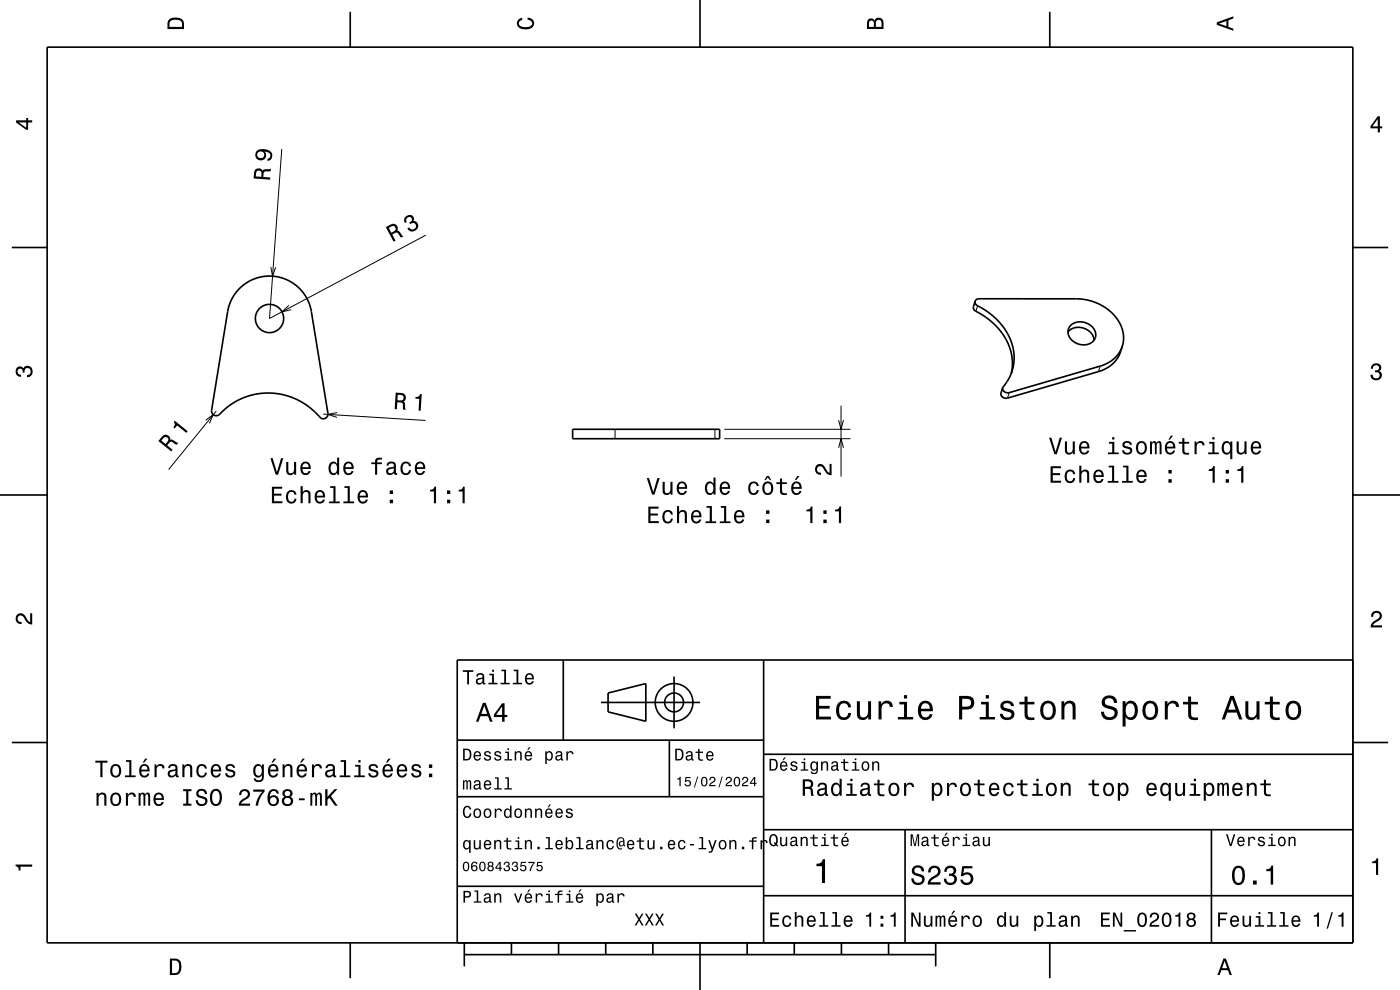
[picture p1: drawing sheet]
<svg xmlns="http://www.w3.org/2000/svg" width="297mm" height="210mm" viewBox="0 0 297 210" stroke-linecap="round" stroke-linejoin="round" font-family="sans-serif">
<g fill="none" stroke="#000" stroke-width=".21">
<path d="M59.8 31.6l-2.6 36 33.1-17.7M57.4 56.6l.4 2 .7-1.9M61.3 64.8l-1.5 1.3 2-.4M207.4 64.9l-.4 1.1M233.4 77.7l-.4 1.1M43.6 89.1l1.6-1.1-.8 1.8M45.9 87.2l-10.1 12.4M68.6 87.8l21.7 1.4M71.5 87.5l-1.9 .4 1.9 .6M130.5 91.1v2M151.7 91.1v2M153.7 93.1h26.7"/>
<path d="M153.7 91.1h26.7M177.9 95l.5-1.9 .5 1.9M177.9 89.1l.5 2 .5-2M178.4 86.1v15M214.1 83.3l-.4 1.2"/>
</g>
<g fill="none" stroke="#000" stroke-width=".35">
<path d="M10 10h277v190h-277zM74.3 2.5v7.5M148.5 0v10M222.7 2.5v7.5M2.5 52.5h7.5M287 52.5h7.5M50.8 61.2a9 9 0 0 1 15.3 4.9l3.5 21.6a1.05 1.05 0 0 1-.9 1.1 1.05 1.05 0 0 1-1.2-.7l-2.2-1.9-2.3-1.4-2.8-1-2.5-.4-2.7 .1-2.9 .7-2.7 1.3-2.1 1.7a1.72 1.72 0 0 1-1.9 .9l-.4-.4-.1-.7 3.4-20.9a9 9 0 0 1 2.5-4.9zM206.9 63.9l.3-.4 .5-.1h20.6a10 10 0 0 1 9.9 7l.2 1.6-.3 1.4M206.9 63.9l-.4 1.2a1.56 1.56 0 0 0 1.3 1.3l1.8 1.2 1.4 1.3 1.4 1.6 1.1 1.7 .7 1.6 .5 1.8 .1 2-.3 1.6M206.9 63.9a1.56 1.56 0 0 0 1.2 1.4l1.5 .9 1.6 1.4 1.3 1.3 1.2 1.7 .7 1.6 .5 1.6 .2 1.7-.1 1.8a9.7 9.7 0 0 1-2.3 4.9M226.6 70.4a3.3 3.3 0 0 1 5.5 1.8M227.1 69a3.3 3.3 0 0 1 5.4 2.2 2.76 2.76 0 0 1-4.4 1.5 2.34 2.34 0 0 1-1-3.7z"/>
<path d="M238.1 73.4l-.4 1.2a6.6 6.6 0 0 1-4.7 4.2l-19.3 5.7a1.05 1.05 0 0 1-1.4-1.1l.4-1.2M238.1 73.4a6.6 6.6 0 0 1-4.7 4.3l-19.3 5.6a1.05 1.05 0 0 1-1.4-1.1M121.5 91.1h31.2v2h-31.2zM212.7 82.2h.1M0 105h10M287 105h10M119.5 140v17M162 140v60M287 140h-190v60M2.5 157.5h7.5M97 157h65M127.5 149h21"/>
<path d="M129 147l8-2v8l-8-2zM142 157v12M143 143.5v11M287 157.5h7.5M97 169h65M162 176h125M162 160h125M192 176v24M257 176v24M97 188h65M162 190h125M74.3 200v7.5"/>
<path d="M98.5 202.5h100M98.5 200v5M108.5 200v2.5M118.5 200v2.5M128.5 200v2.5M138.5 200v2.5M148.5 200v10M158.5 200v2.5M168.5 200v2.5M178.5 200v2.5M188.5 200v2.5M198.5 200v5"/>
<path d="M222.7 200v7.5"/>
<circle cx="57.2" cy="67.6" r="3"/>
<circle cx="143" cy="149" r="2"/>
<circle cx="143" cy="149" r="4"/>
</g>
<g fill="#000">
<path d="M36 4a2.18 2.18 0 0 0-.5 2.2h3.5v-1.2a1.43 1.43 0 0 0-1.7-1.3zM36.3 4.4a2.15 2.15 0 0 1 2.2 .3l.1 1h-2.6v-1z" fill-rule="evenodd"/>
<path d="M109.9 4.2l.9-.4v.4a.7 .7 0 0 0-.7 .5 .7 .7 0 0 0 .3 .8 1.7 1.7 0 0 0 2.5-.5 .9 .9 0 0 0-1-.8v-.5a1.24 1.24 0 0 1 1.4 1.1 1.24 1.24 0 0 1-1 1.4 2.22 2.22 0 0 1-2.5-.7l-.2-.5z" fill-rule="evenodd"/>
<path d="M184.2 4.2l-.3 .7v1.3h3.5v-1.3a.98 .98 0 0 0-.7-1.1 .98 .98 0 0 0-1.2 .6 .84 .84 0 0 0-1.3-.2zM184.5 4.5a.54 .54 0 0 1 .6-.1 .54 .54 0 0 1 .3 .6v.7h-1zM185.9 4.4a.62 .62 0 0 1 .8-.1 .62 .62 0 0 1 .3 .6v.8h-1.2z" fill-rule="evenodd"/>
<path d="M258.1 4.7v.6l3.5 1.2v-.4l-1-.4v-1.4l1-.4v-.4zM258.6 5l1.6-.5v1z" fill-rule="evenodd"/>
<path d="M3.4 25.5v.5l2.1 1.5h.5v-1.5h.8v-.5h-.8v-.5h-.4v.5zM4 26h1.6v1.1z" fill-rule="evenodd"/>
<path d="M54.6 31.9a1.17 1.17 0 0 0-.3 1.6 1.17 1.17 0 0 0 1.6 .3 1.17 1.17 0 0 0 .2-1.7 1.02 1.02 0 0 1 1.3 1 .56 .56 0 0 1-.6 .5l-.1 .5a1.18 1.18 0 0 0 1.1-1.2 1.18 1.18 0 0 0-1.1-1.1 2.9 2.9 0 0 0-2.1 .1zM54.6 32.8a.75 .75 0 0 1 1.4 0 .75 .75 0 0 1-1.4 0z" fill-rule="evenodd"/>
<path d="M54.2 35.9l-.3 .8-.1 1.2 3.5 .2v-.5l-1.4-.1a.85 .85 0 0 1 .6-1.1l.9-.1 .1-.5-1.5 .1-.3 .3-.1-.2a1.02 1.02 0 0 0-1.4-.1zM54.5 36.3a.61 .61 0 0 1 .7 0 .61 .61 0 0 1 .3 .7l-.1 .5-1.1-.1z" fill-rule="evenodd"/>
<path d="M292.3 24.7l-1.6 2.1v.4h1.6v.9h.4v-.9h.5v-.4h-.5v-2.1zM292.3 25.2v1.6h-1.1z" fill-rule="evenodd"/>
<path d="M81.8 48.2l1.7 3.1 .4-.3-.7-1.3a.85 .85 0 0 1 1.4-.1l.5 .8 .5-.2-1-1.2-.4-.1a.97 .97 0 0 0-.1-1.2 .97 .97 0 0 0-1.2-.1zM82.5 48.3a1.08 1.08 0 0 1 1.2-.3 .61 .61 0 0 1 .2 .6 .61 .61 0 0 1-.4 .5l-.5 .3z" fill-rule="evenodd"/>
<path d="M86 46.1a.97 .97 0 0 1 1.2-.5 .97 .97 0 0 1 .5 1.3 1.06 1.06 0 0 1 1.1 .9 1.06 1.06 0 0 1-.8 1.2 1.1 1.1 0 0 1-1.6-.5l.4-.3a.71 .71 0 0 0 1.3 .3 .71 .71 0 0 0-.6-1.2l-.5 .2-.2-.3a.61 .61 0 0 0 .6-.6 .61 .61 0 0 0-.6-.6 .61 .61 0 0 0-.6 .5l.1 .6-.4 .2a1.05 1.05 0 0 1 .1-1.2z" fill-rule="evenodd"/>
<path d="M291.1 77.4a1.08 1.08 0 0 1 1.4-.2 1.08 1.08 0 0 1 .4 1.2l-.3 .3a1.06 1.06 0 0 1 .5 1.3 1.06 1.06 0 0 1-1.2 .7 1.1 1.1 0 0 1-1.2-1.2h.5a.71 .71 0 0 0 1 .8 .71 .71 0 0 0 .1-1.3h-.6v-.4a.61 .61 0 0 0 .8-.3 .61 .61 0 0 0-.2-.8 .61 .61 0 0 0-.9 .2l-.1 .5h-.5z" fill-rule="evenodd"/>
<path d="M3.6 78a.86 .86 0 0 1 1.4 .2 1.06 1.06 0 0 1 1.2-.6 1.06 1.06 0 0 1 .7 1.2 1.1 1.1 0 0 1-1.2 1.2v-.4a.71 .71 0 0 0 .8-1 .71 .71 0 0 0-1.3-.1v.6h-.4a.61 .61 0 0 0-.3-.8 .61 .61 0 0 0-.8 .2 .61 .61 0 0 0 .2 .8l.6 .2v.4a1.15 1.15 0 0 1-1.2-.6 1.15 1.15 0 0 1 .3-1.3z" fill-rule="evenodd"/>
<path d="M34.3 92.6l-.7 .9 2.7 2.3 .3-.4-1.1-.9a.85 .85 0 0 1 1.2-.6l.8 .5 .3-.5-1.3-.7-.4 .1a.97 .97 0 0 0-.6-1 .97 .97 0 0 0-1.2 .3zM34.8 92.8a.59 .59 0 0 1 .8 .2 .59 .59 0 0 1-.1 .8l-.4 .4-.9-.7z" fill-rule="evenodd"/>
<path d="M37.1 89.2l2.7 2.3-.3 .3-1.9-1.5-.5 .6-.3-.2a.77 .77 0 0 0 .1-1.2z" fill-rule="evenodd"/>
<path d="M57.4 97.2l1.1 3.5h.5l1.1-3.5h-.5l-.9 3-.9-3zM60.7 98v1.8a.89 .89 0 0 0 .6 1 .89 .89 0 0 0 1.1-.5v.4h.4v-2.7h-.4v1.6a.65 .65 0 0 1-.4 .7 .65 .65 0 0 1-.8-.3v-2zM64 98.3a1.54 1.54 0 0 0 .8 2.5 1.06 1.06 0 0 0 1.1-.9h-.4l-.3 .4-.3 .1a.76 .76 0 0 1-.7-.9h1.7a1.17 1.17 0 0 0-.5-1.4 1.17 1.17 0 0 0-1.4 .2zM64.4 98.5a.66 .66 0 0 1 .8-.1 .66 .66 0 0 1 .3 .7h-1.3zM70 98.3a1.58 1.58 0 0 0 .7 2.5l.5-.1 .3-.4v.4h.5v-3.6h-.5v1.3a.89 .89 0 0 0-1.5-.1zM70.3 98.6a.62 .62 0 0 1 .7-.3 .62 .62 0 0 1 .5 .6 1.12 1.12 0 0 1-.7 1.5 1.19 1.19 0 0 1-.5-1.8zM73.1 98.3a1.54 1.54 0 0 0 .8 2.5 1.06 1.06 0 0 0 1.1-.9h-.4l-.3 .4-.3 .1a.76 .76 0 0 1-.7-.9h1.7a1.17 1.17 0 0 0-.4-1.4 1.17 1.17 0 0 0-1.5 .2zM73.5 98.5a.66 .66 0 0 1 .8-.1 .66 .66 0 0 1 .3 .7h-1.3zM78.8 98.1v.4h.8v2.2h.4v-2.2h1v-.4h-1v-.4l.4-.2h.6v-.4a1.04 1.04 0 0 0-1.4 .7v.3zM82.3 98.1l-.3 .7h.4a.55 .55 0 0 1 .7-.5 .55 .55 0 0 1 .4 .7l-.2 .1a1 1 0 0 0-1.1 .2 1 1 0 0 0-.2 1 .94 .94 0 0 0 1.6 0l.1 .4h.6v-.3l-.3-.1v-1.6a1.02 1.02 0 0 0-1.7-.6zM82.4 99.6l1.1-.3a.77 .77 0 0 1-.2 .9 .77 .77 0 0 1-.8 .1zM85.3 98.3a1.53 1.53 0 0 0 .8 2.5 1.05 1.05 0 0 0 1.1-1.1h-.4a.67 .67 0 0 1-.7 .7 .67 .67 0 0 1-.7-.6 1.11 1.11 0 0 1 .7-1.5 .6 .6 0 0 1 .7 .6h.4a1.09 1.09 0 0 0-.8-1 1.09 1.09 0 0 0-1.1 .4zM88.3 98.3a1.54 1.54 0 0 0 .8 2.5 1.06 1.06 0 0 0 1.1-.9h-.5l-.2 .4-.4 .1a.76 .76 0 0 1-.7-.9h1.8a1.17 1.17 0 0 0-.5-1.4 1.17 1.17 0 0 0-1.4 .2zM88.6 98.5a.66 .66 0 0 1 .8-.1 .66 .66 0 0 1 .4 .7h-1.4z" fill-rule="evenodd"/>
<path d="M83.9 83.3l-.2 3.5h.5l.1-1.5a.85 .85 0 0 1 1.2 .7v.9h.6l-.2-1.5-.3-.2a.97 .97 0 0 0 .5-1.1 .97 .97 0 0 0-1-.7zM84.4 83.7a1.09 1.09 0 0 1 1.2 .4 .6 .6 0 0 1-.1 .7 .6 .6 0 0 1-.6 .1h-.6z" fill-rule="evenodd"/>
<path d="M88.1 84.2a.77 .77 0 0 0 1-.6h.4l-.3 3.5h-.4l.1-2.5h-.8z" fill-rule="evenodd"/>
<path d="M222.6 92.8l1.1 3.6h.5l1.1-3.6h-.5l-.9 3-.9-3zM225.9 93.6v1.8a.89 .89 0 0 0 .6 1 .89 .89 0 0 0 1.1-.5v.5h.4v-2.8h-.4v1.6a.64 .64 0 0 1-.4 .8 .64 .64 0 0 1-.8-.3v-2.1zM229.2 93.9a1.54 1.54 0 0 0 .8 2.5 1.05 1.05 0 0 0 1.1-.8h-.5l-.2 .3-.4 .1a.76 .76 0 0 1-.6-.9h1.7a1.16 1.16 0 0 0-.5-1.3 1.16 1.16 0 0 0-1.4 .1zM229.5 94.1a.66 .66 0 0 1 .8-.1 .66 .66 0 0 1 .4 .8h-1.3zM235.3 93.7v.4h.6v1.9h-.9v.4h2.3v-.4h-.9v-2.3zM235.9 92.7v.5h.5v-.5zM238.4 93.8a.76 .76 0 0 0-.3 .8 .76 .76 0 0 0 .8 .5l.8 .4a.63 .63 0 0 1-.6 .6 .63 .63 0 0 1-.6-.6h-.5a1.07 1.07 0 0 0 1.2 .9 1.07 1.07 0 0 0 1-1.2l-.5-.3-1-.3a.54 .54 0 0 1 .4-.7 .54 .54 0 0 1 .6 .5h.4a1.03 1.03 0 0 0-.7-.9 1.03 1.03 0 0 0-1 .3zM241.3 93.9a1.53 1.53 0 0 0 .9 2.5 1.48 1.48 0 0 0 1.1-1.4 1.48 1.48 0 0 0-1.1-1.5l-.5 .1zM241.6 94.2a.67 .67 0 0 1 .7-.2 .67 .67 0 0 1 .5 .5 1.11 1.11 0 0 1-.6 1.6 1.17 1.17 0 0 1-.6-1.9zM244 93.6v2.8h.4v-2.1l.3-.4 .3 .3v2.2h.4v-1.9a.5 .5 0 0 1 .4-.6l.2 .2v.3v2h.4v-1.9a.69 .69 0 0 0-.5-1l-.6 .4-.1-.2-.4-.2-.4 .4v-.3zM248.4 92.4l-.5 .9h.3l.7-.9zM247.4 93.9a1.54 1.54 0 0 0 .8 2.5 1.06 1.06 0 0 0 1.1-.8h-.4l-.3 .3-.3 .1a.76 .76 0 0 1-.7-.9h1.7a1.17 1.17 0 0 0-.4-1.3 1.17 1.17 0 0 0-1.5 .1zM247.8 94.1a.66 .66 0 0 1 .8-.1 .66 .66 0 0 1 .3 .8h-1.3zM250.8 92.9v.8h-.8v.4h.8v1.8a1.04 1.04 0 0 0 1.5 .5v-.4a.68 .68 0 0 1-1-.3v-1.6h1v-.4h-1v-.8zM253.4 93.6v2.8h.5v-1.6a.66 .66 0 0 1 .3-.8 .66 .66 0 0 1 .9 .3v.2h.4a.89 .89 0 0 0-.7-.9 .89 .89 0 0 0-1 .5v-.5zM256.5 93.7v.4h.7v1.9h-.9v.4h2.3v-.4h-1v-2.3zM257.2 92.7v.5h.5v-.5zM259.5 93.9a1.57 1.57 0 0 0 .7 2.5l.4-.1 .4-.4v1.5h.4v-3.8h-.4v.5l-.2-.3a.87 .87 0 0 0-1.3 .1zM259.8 94.2a.62 .62 0 0 1 .7-.2 .62 .62 0 0 1 .4 .5 1.12 1.12 0 0 1-.6 1.5 1.19 1.19 0 0 1-.5-1.8zM262.3 93.6v1.8a.89 .89 0 0 0 .7 1 .89 .89 0 0 0 1-.5v.5h.4v-2.8h-.4v1.6a.65 .65 0 0 1-.4 .8 .65 .65 0 0 1-.8-.3v-2.1zM265.6 93.9a1.54 1.54 0 0 0 .8 2.5 1.06 1.06 0 0 0 1.1-.8h-.4l-.2 .3-.4 .1a.76 .76 0 0 1-.7-.9h1.8a1.17 1.17 0 0 0-.5-1.3 1.17 1.17 0 0 0-1.5 .1zM266 94.1a.66 .66 0 0 1 .8-.1 .66 .66 0 0 1 .3 .8h-1.3z" fill-rule="evenodd"/>
<path d="M57.7 103.2v3.5h2.2v-.4h-1.8v-1.2h1.6v-.4h-1.6v-1h1.8v-.5zM61 104.3a1.53 1.53 0 0 0 .8 2.5 1.06 1.06 0 0 0 1.1-1h-.4a.67 .67 0 0 1-.7 .7 .67 .67 0 0 1-.6-.6 1.12 1.12 0 0 1 .6-1.6 .6 .6 0 0 1 .7 .6h.4a1.09 1.09 0 0 0-.8-.9 1.09 1.09 0 0 0-1.1 .3zM63.8 103.1v3.6h.4v-1.5a.64 .64 0 0 1 .4-.8 .64 .64 0 0 1 .8 .4v1.9h.5v-1.7a.88 .88 0 0 0-.6-1 .88 .88 0 0 0-1.1 .4v-1.3zM67 104.3a1.54 1.54 0 0 0 .8 2.5 1.05 1.05 0 0 0 1.1-.8h-.4l-.2 .3-.4 .1a.76 .76 0 0 1-.7-.9h1.8a1.16 1.16 0 0 0-.5-1.3 1.16 1.16 0 0 0-1.5 .1zM67.4 104.5a.66 .66 0 0 1 .8-.1 .66 .66 0 0 1 .3 .7h-1.3zM70 103.1v.4h.7v2.9h-.9v.3h2.3v-.3h-.9v-3.3zM73.1 103.1v.4h.7v2.9h-.9v.3h2.2v-.3h-.9v-3.3zM76.2 104.3a1.54 1.54 0 0 0 .7 2.5 1.06 1.06 0 0 0 1.1-.8h-.4l-.2 .3-.4 .1a.76 .76 0 0 1-.7-.9h1.8a1.16 1.16 0 0 0-.5-1.3 1.16 1.16 0 0 0-1.4 .1zM76.5 104.5a.66 .66 0 0 1 .8-.1 .66 .66 0 0 1 .3 .7h-1.3zM82.7 106v.7h.7v-.7zM82.7 104v.8h.7v-.8z" fill-rule="evenodd"/>
<path d="M91.2 103.9v.4h.9v2.4h.4v-3.5h-.3a.77 .77 0 0 1-1 .7zM94.8 106v.7h.7v-.7zM94.8 104v.8h.7v-.8zM97.3 103.9v.4h.8v2.4h.5v-3.5h-.4a.77 .77 0 0 1-.9 .7z" fill-rule="evenodd"/>
<path d="M137.5 107.5v3.5h2.3v-.5h-1.8v-1.1h1.6v-.5h-1.6v-1h1.7v-.4zM140.8 108.5a1.53 1.53 0 0 0 .8 2.6 1.06 1.06 0 0 0 1.2-1.1h-.5a.67 .67 0 0 1-.6 .7 .67 .67 0 0 1-.7-.6 1.12 1.12 0 0 1 .7-1.6 .6 .6 0 0 1 .6 .7h.4a1.09 1.09 0 0 0-.7-1 1.09 1.09 0 0 0-1.2 .3zM143.6 107.3v3.7h.5v-1.6a.63 .63 0 0 1 .4-.8 .63 .63 0 0 1 .8 .4v2h.4v-1.8a.88 .88 0 0 0-.6-1 .88 .88 0 0 0-1 .5v-1.4zM146.9 108.5a1.54 1.54 0 0 0 .8 2.6 1.06 1.06 0 0 0 1.1-.9h-.5l-.2 .3-.4 .2a.76 .76 0 0 1-.7-1h1.8a1.16 1.16 0 0 0-.5-1.3 1.16 1.16 0 0 0-1.4 .1zM147.2 108.8a.66 .66 0 0 1 .8-.2 .66 .66 0 0 1 .4 .8h-1.4zM149.9 107.3v.4h.7v2.9h-.9v.4h2.2v-.4h-.9v-3.3zM152.9 107.3v.4h.7v2.9h-.9v.4h2.3v-.4h-.9v-3.3zM156 108.5a1.54 1.54 0 0 0 .8 2.6 1.06 1.06 0 0 0 1.1-.9h-.5l-.2 .3-.4 .2a.76 .76 0 0 1-.6-1h1.7a1.16 1.16 0 0 0-.5-1.3 1.16 1.16 0 0 0-1.4 .1zM156.3 108.8a.66 .66 0 0 1 .8-.2 .66 .66 0 0 1 .4 .8h-1.3zM162.5 110.2v.8h.7v-.8zM162.5 108.3v.7h.7v-.7z" fill-rule="evenodd"/>
<path d="M137.2 101.4l1.1 3.5h.5l1.1-3.5h-.4l-.9 3-.9-3zM140.6 102.2v1.8a.89 .89 0 0 0 .6 1 .89 .89 0 0 0 1-.5v.4h.5v-2.7h-.5v1.6a.64 .64 0 0 1-.4 .7 .64 .64 0 0 1-.8-.3v-2zM143.9 102.5a1.54 1.54 0 0 0 .7 2.5 1.05 1.05 0 0 0 1.1-.9h-.4l-.2 .4-.4 .1a.76 .76 0 0 1-.7-.9h1.8a1.16 1.16 0 0 0-.5-1.4 1.16 1.16 0 0 0-1.4 .2zM144.2 102.7a.66 .66 0 0 1 .8-.1 .66 .66 0 0 1 .3 .7h-1.3zM149.8 102.5a1.58 1.58 0 0 0 .8 2.5l.4-.1 .4-.4v.4h.4v-3.6h-.4v1.3a.89 .89 0 0 0-1.6-.1zM150.2 102.8a.62 .62 0 0 1 .6-.3 .62 .62 0 0 1 .5 .6 1.12 1.12 0 0 1-.6 1.5 1.19 1.19 0 0 1-.5-1.8zM153 102.5a1.54 1.54 0 0 0 .8 2.5 1.06 1.06 0 0 0 1-.9h-.4l-.2 .4-.4 .1a.76 .76 0 0 1-.7-.9h1.8a1.16 1.16 0 0 0-.5-1.4 1.16 1.16 0 0 0-1.4 .2zM153.3 102.7a.66 .66 0 0 1 .8-.1 .66 .66 0 0 1 .3 .7h-1.3zM159 102.5a1.53 1.53 0 0 0 .9 2.5 1.07 1.07 0 0 0 1.1-1.1h-.5a.67 .67 0 0 1-.6 .7 .67 .67 0 0 1-.7-.6 1.11 1.11 0 0 1 .7-1.5 .6 .6 0 0 1 .6 .6h.5a1.09 1.09 0 0 0-.8-1 1.09 1.09 0 0 0-1.2 .4zM162.6 101l-.4 .8h.3l.4-.5 .4 .5h.3l-.5-.8zM162 102.5a1.53 1.53 0 0 0 .9 2.5 1.48 1.48 0 0 0 1.2-1.4 1.48 1.48 0 0 0-1.2-1.5l-.5 .1zM162.3 102.8a.67 .67 0 0 1 .8-.3 .67 .67 0 0 1 .5 .6 1.11 1.11 0 0 1-.7 1.5 1.17 1.17 0 0 1-.6-1.8zM165.5 101.5v.8h-.8v.4h.8v1.8a1.04 1.04 0 0 0 1.4 .5v-.4a.68 .68 0 0 1-1-.3v-1.6h1v-.4h-1v-.8zM169.1 101l-.5 .8h.3l.7-.8zM168.1 102.5a1.54 1.54 0 0 0 .8 2.5 1.05 1.05 0 0 0 1.1-.9h-.4l-.2 .4-.4 .1a.76 .76 0 0 1-.7-.9h1.8a1.16 1.16 0 0 0-.5-1.4 1.16 1.16 0 0 0-1.5 .2zM168.5 102.7a.66 .66 0 0 1 .8-.1 .66 .66 0 0 1 .3 .7h-1.3z" fill-rule="evenodd"/>
<path d="M171.1 108.1v.4h.8v2.5h.5v-3.6h-.4a.78 .78 0 0 1-.9 .7zM174.7 110.2v.8h.7v-.8zM174.7 108.3v.7h.7v-.7zM177.2 108.1v.4h.8v2.5h.4v-3.6h-.3a.77 .77 0 0 1-.9 .7z" fill-rule="evenodd"/>
<path d="M173.2 98.7a1.22 1.22 0 0 1 2 .8l.4 .5 .4 .3v-1.9h.4v2.4a1.8 1.8 0 0 1-1.7-1.4 .71 .71 0 0 0-.9-.5 .71 .71 0 0 0-.5 .9 .71 .71 0 0 0 .9 .5v.4a1.18 1.18 0 0 1-1.2-.6 1.18 1.18 0 0 1 .2-1.4z" fill-rule="evenodd"/>
<path d="M222.9 98.9v3.5h2.2v-.4h-1.8v-1.2h1.6v-.4h-1.6v-1.1h1.8v-.4zM226.2 100a1.53 1.53 0 0 0 .8 2.5 1.05 1.05 0 0 0 1.1-1.1h-.4a.67 .67 0 0 1-.7 .7 .67 .67 0 0 1-.7-.6 1.12 1.12 0 0 1 .7-1.5 .6 .6 0 0 1 .7 .6h.4a1.09 1.09 0 0 0-.8-1 1.09 1.09 0 0 0-1.1 .4zM229 98.8v3.6h.4v-1.6a.63 .63 0 0 1 .4-.7 .63 .63 0 0 1 .8 .3v2h.5v-1.8a.88 .88 0 0 0-.6-1 .88 .88 0 0 0-1.1 .5v-1.3zM232.2 100a1.54 1.54 0 0 0 .8 2.5 1.06 1.06 0 0 0 1.1-.9h-.4l-.2 .4-.4 .1a.76 .76 0 0 1-.7-.9h1.8a1.17 1.17 0 0 0-.5-1.4 1.17 1.17 0 0 0-1.5 .2zM232.6 100.2a.66 .66 0 0 1 .8-.1 .66 .66 0 0 1 .3 .7h-1.3zM235.2 98.8v.3h.7v2.9h-.9v.4h2.3v-.4h-.9v-3.2zM238.3 98.8v.3h.7v2.9h-1v.4h2.3v-.4h-.9v-3.2zM241.3 100a1.54 1.54 0 0 0 .8 2.5 1.06 1.06 0 0 0 1.1-.9h-.4l-.2 .4-.4 .1a.76 .76 0 0 1-.7-.9h1.8a1.17 1.17 0 0 0-.5-1.4 1.17 1.17 0 0 0-1.5 .2zM241.7 100.2a.66 .66 0 0 1 .8-.1 .66 .66 0 0 1 .3 .7h-1.3zM247.9 101.6v.8h.7v-.8zM247.9 99.7v.7h.7v-.7z" fill-rule="evenodd"/>
<path d="M256.4 99.5v.4h.8v2.5h.5v-3.5h-.3a.77 .77 0 0 1-1 .6zM260 101.6v.8h.7v-.8zM260 99.7v.7h.7v-.7zM262.5 99.5v.4h.8v2.5h.5v-3.5h-.4a.77 .77 0 0 1-.9 .6z" fill-rule="evenodd"/>
<path d="M3.6 130.4a1.22 1.22 0 0 1 2 .7l.4 .6 .4 .3v-1.9h.4v2.4a1.8 1.8 0 0 1-1.7-1.4 .71 .71 0 0 0-.9-.5 .71 .71 0 0 0-.5 .8 .71 .71 0 0 0 .9 .5v.5a1.18 1.18 0 0 1-1.2-.7 1.18 1.18 0 0 1 .2-1.3z" fill-rule="evenodd"/>
<path d="M291.2 129.9a1.18 1.18 0 0 1 1.9 .3 1.18 1.18 0 0 1-1 1.7l-.5 .3-.3 .5h1.9v.4h-2.4a1.8 1.8 0 0 1 1.4-1.8 .71 .71 0 0 0 .5-.8 .71 .71 0 0 0-.9-.5 .71 .71 0 0 0-.5 .8h-.4z" fill-rule="evenodd"/>
<path d="M98.2 158.8v2.5h.9a1.37 1.37 0 0 0 .7-2.2 1.56 1.56 0 0 0-1.6-.3zM98.6 159.1a.98 .98 0 0 1 1.1 .7 .98 .98 0 0 1-.6 1.2h-.5zM100.7 159.6a1.04 1.04 0 0 0-.2 1.2 1.04 1.04 0 0 0 1 .5l.5-.5h-.3l-.4 .3a.54 .54 0 0 1-.5-.7h1.3a.83 .83 0 0 0-.4-.9 .83 .83 0 0 0-1 .1zM100.9 159.7l.2-.1a.47 .47 0 0 1 .5 .1 .47 .47 0 0 1 .1 .5h-.9zM102.9 159.5l-.2 .1a.69 .69 0 0 0 .9 .9l.2 .1a.43 .43 0 0 1-.4 .5 .43 .43 0 0 1-.4-.4h-.3a.74 .74 0 0 0 .9 .7 .74 .74 0 0 0 .5-1l-1-.4a.38 .38 0 0 1 .3-.5 .38 .38 0 0 1 .4 .4h.3a.78 .78 0 0 0-1.2-.4zM105.1 159.5l-.2 .1a.69 .69 0 0 0 .9 .9l.2 .1a.43 .43 0 0 1-.4 .5 .43 .43 0 0 1-.5-.4h-.3a.74 .74 0 0 0 .9 .7 .74 .74 0 0 0 .5-1l-.9-.4a.38 .38 0 0 1 .3-.5 .38 .38 0 0 1 .4 .4h.3a.77 .77 0 0 0-1.2-.4zM107.2 159.4v.3h.5v1.3h-.7v.3h1.6v-.3h-.6v-1.6zM107.7 158.7v.4h.3v-.4zM109.2 159.4v1.9h.3v-1.1a.45 .45 0 0 1 .4-.6 .45 .45 0 0 1 .5 .5v1.2h.3v-1.3a.63 .63 0 0 0-.5-.7 .63 .63 0 0 0-.7 .4v-.3zM112.2 158.5l-.4 .6h.3l.5-.6zM111.5 159.6a1.04 1.04 0 0 0-.2 1.2 1.04 1.04 0 0 0 1.1 .5l.5-.5h-.3l-.5 .3a.54 .54 0 0 1-.5-.7h1.3a.83 .83 0 0 0-.4-.9 .83 .83 0 0 0-1 .1zM111.8 159.7l.1-.1a.48 .48 0 0 1 .5 .1 .48 .48 0 0 1 .2 .5h-1zM115.7 159.4v2.7h.3v-1.1a.66 .66 0 0 0 .7 .4 .66 .66 0 0 0 .5-.6 .91 .91 0 0 0 0-1.1 .91 .91 0 0 0-1-.3l-.2 .3v-.3zM116.1 159.8a.45 .45 0 0 1 .5-.2 .45 .45 0 0 1 .3 .4 .65 .65 0 0 1 .1 .8 .65 .65 0 0 1-.7 .2 .98 .98 0 0 1-.2-1.2zM118.1 159.5l-.2 .4h.3a.39 .39 0 0 1 .4-.3 .39 .39 0 0 1 .3 .5h-.1a.65 .65 0 0 0-1 .4 .65 .65 0 0 0 .6 .9l.6-.3 .1 .2h.4v-.2l-.2-.1v-1.1a.72 .72 0 0 0-.5-.6 .72 .72 0 0 0-.7 .2zM118.2 160.6l.8-.3a.55 .55 0 0 1-.2 .7 .55 .55 0 0 1-.6 0zM120.1 159.4v1.9h.4v-1.1a.47 .47 0 0 1 .2-.6 .47 .47 0 0 1 .6 .2v.2h.4a.64 .64 0 0 0-.5-.7 .64 .64 0 0 0-.8 .4v-.3z" fill-rule="evenodd"/>
<path d="M98.2 142.2v.3h.9v2.7h.4v-2.7h.9v-.3zM101.3 143l-.3 .5h.4a.47 .47 0 0 1 .5-.4 .47 .47 0 0 1 .4 .6l-.2 .1a.84 .84 0 0 0-1 .2 .84 .84 0 0 0 0 1.1 .9 .9 0 0 0 1.3-.2l.1 .2 .5 .1v-.3l-.3-.1v-1.3a.87 .87 0 0 0-1.4-.5zM101.4 144.3l.9-.3a.66 .66 0 0 1-.1 .7 .66 .66 0 0 1-.8 .1zM103.8 142.9v.3h.6v1.6h-.8v.4h2v-.4h-.8v-1.9zM104.4 142.1v.4h.4v-.4zM106.4 142.1v.3h.6v2.4h-.8v.4h1.9v-.4h-.7v-2.7zM109 142.1v.3h.6v2.4h-.8v.4h1.9v-.4h-.7v-2.7zM111.6 143.1a1.32 1.32 0 0 0 .7 2.1 .9 .9 0 0 0 .9-.7h-.3l-.2 .3-.4 .1a.65 .65 0 0 1-.6-.8h1.6a1 1 0 0 0-.4-1.2 1 1 0 0 0-1.3 .2zM111.9 143.3a.57 .57 0 0 1 .7-.1 .57 .57 0 0 1 .3 .6h-1.2z" fill-rule="evenodd"/>
<path d="M102.4 149.1l-1.4 4h.5l.4-1.2h1.6l.4 1.2h.6l-1.5-4zM102.7 149.7l.7 1.7h-1.3zM106.5 149.2l-1.7 2.4v.5h1.7v1h.5v-1h.6v-.5h-.6v-2.4zM106.5 149.9v1.7h-1.3z" fill-rule="evenodd"/>
<path d="M143.2 158.8v2.5h.9a1.37 1.37 0 0 0 .7-2.2 1.56 1.56 0 0 0-1.6-.3zM143.6 159.1a.98 .98 0 0 1 1.1 .7 .98 .98 0 0 1-.6 1.2h-.5zM145.7 159.5l-.2 .4h.3a.39 .39 0 0 1 .5-.3 .39 .39 0 0 1 .3 .5h-.2a.65 .65 0 0 0-.9 .4 .65 .65 0 0 0 .5 .9l.7-.3v.2h.4v-.2l-.1-.1-.1-1.1a.73 .73 0 0 0-.4-.6 .73 .73 0 0 0-.8 .2zM145.8 160.6l.8-.3a.55 .55 0 0 1-.1 .7 .55 .55 0 0 1-.7 0zM148.1 158.9v.5h-.5v.3h.5v1.3a.75 .75 0 0 0 1 .4v-.3a.48 .48 0 0 1-.7-.3v-1.1h.7v-.3h-.7v-.5zM150 159.6a1.04 1.04 0 0 0-.2 1.2 1.04 1.04 0 0 0 1.1 .5l.5-.5h-.4l-.4 .3a.54 .54 0 0 1-.5-.7h1.3a.83 .83 0 0 0-.4-.9 .83 .83 0 0 0-1 .1zM150.3 159.7l.1-.1a.48 .48 0 0 1 .5 .1 .48 .48 0 0 1 .2 .5h-1z" fill-rule="evenodd"/>
<path d="M173.1 147.6v5h3.2v-.6h-2.5v-1.7h2.2v-.6h-2.2v-1.5h2.4v-.6zM177.8 149.2a2.59 2.59 0 0 0 .5 3.4 1.58 1.58 0 0 0 2.3-1.4h-.6a.95 .95 0 0 1-.9 1 .95 .95 0 0 1-1-.9 1.59 1.59 0 0 1 .9-2.1 .85 .85 0 0 1 .9 .8h.7a1.56 1.56 0 0 0-1.1-1.3 1.56 1.56 0 0 0-1.7 .5zM181.8 148.8v2.5a1.27 1.27 0 0 0 .9 1.4 1.27 1.27 0 0 0 1.5-.7v.6h.6v-3.8h-.6v2.2a.92 .92 0 0 1-.6 1.1 .92 .92 0 0 1-1.2-.4v-2.9zM186.4 148.8v3.8h.6v-2.2a.95 .95 0 0 1 .5-1.1 .95 .95 0 0 1 1.2 .3l.1 .4h.6a1.28 1.28 0 0 0-1-1.4 1.28 1.28 0 0 0-1.4 .8v-.6zM190.8 148.9v.5h1v2.7h-1.3v.5h3.2v-.5h-1.3v-3.2zM191.8 147.4v.8h.6v-.8zM195.1 149.2a2.62 2.62 0 0 0 .5 3.4 1.57 1.57 0 0 0 2.2-1.1h-.6l-.3 .5-.5 .2a1.08 1.08 0 0 1-1-1.3h2.5a1.66 1.66 0 0 0-.7-2 1.66 1.66 0 0 0-2.1 .3zM195.6 149.5a.94 .94 0 0 1 1.2-.2 .94 .94 0 0 1 .5 1h-1.9zM203.5 147.6v5h.6v-2.1h.8a1.47 1.47 0 0 0 1.8-1.2 1.47 1.47 0 0 0-1.5-1.7zM204.1 148.2a1.6 1.6 0 0 1 1.8 .5 .86 .86 0 0 1 0 .9 .86 .86 0 0 1-.9 .3h-.9zM208.1 148.9v.5h1v2.7h-1.3v.5h3.3v-.5h-1.3v-3.2zM209.1 147.4v.8h.7v-.8zM212.6 148.9a1.08 1.08 0 0 0-.3 1.2 1.08 1.08 0 0 0 1 .7l1.1 .4a.57 .57 0 0 1 .2 .6 .57 .57 0 0 1-.5 .4 .96 .96 0 0 1-1.4-.8h-.6a1.6 1.6 0 0 0 1.3 1.4 1.6 1.6 0 0 0 1.7-.8 1.13 1.13 0 0 0-1-1.6l-1.1-.3-.2-.4a.87 .87 0 0 1 .9-.5 .87 .87 0 0 1 .8 .6h.6a1.4 1.4 0 0 0-2.1-1.1zM217.4 147.8v1.1h-1.1v.5h1.1v2.6l.2 .4 .4 .3h1.4v-.5a.97 .97 0 0 1-1.4-.5v-2.3h1.4v-.5h-1.4v-1.1zM221.1 149.2a2.56 2.56 0 0 0 .5 3.4 1.72 1.72 0 0 0 1.8-.2 1.72 1.72 0 0 0 .6-1.7 1.7 1.7 0 0 0-.9-1.9 1.7 1.7 0 0 0-2 .4zM221.6 149.6a.96 .96 0 0 1 1-.4 .96 .96 0 0 1 .7 .8 1.59 1.59 0 0 1-1 2.2 1.19 1.19 0 0 1-1-1.5zM225.2 148.8v3.8h.6v-2.2a.97 .97 0 0 1 .5-1.1 .97 .97 0 0 1 1.1 .2l.1 .7v2.4h.7v-2.5a1.27 1.27 0 0 0-.9-1.4 1.27 1.27 0 0 0-1.5 .6v-.5zM234.1 147.9a1.38 1.38 0 0 0-.3 1.5 1.38 1.38 0 0 0 1.3 .9 1.25 1.25 0 0 1 1.4 .9 1.15 1.15 0 0 1-1.3 .9 1.15 1.15 0 0 1-1-1.1h-.7a1.8 1.8 0 0 0 1.7 1.8 1.8 1.8 0 0 0 1.9-1.6 1.46 1.46 0 0 0-1.5-1.4l-.6-.2a.83 .83 0 0 1-.5-1.1 .83 .83 0 0 1 1.2-.3l.5 .5 .1 .4h.7a1.67 1.67 0 0 0-1-1.6 1.67 1.67 0 0 0-1.9 .4zM238.2 148.8v5.3h.6v-2.1a1.32 1.32 0 0 0 1.4 .7 1.32 1.32 0 0 0 1.1-1.1 2.43 2.43 0 0 0-.8-2.8 1.21 1.21 0 0 0-1.7 .5v-.5zM239.1 149.6a.9 .9 0 0 1 .9-.4 .9 .9 0 0 1 .7 .8 1.61 1.61 0 0 1-.9 2.2 1.18 1.18 0 0 1-1-1.5zM242.8 149.2a2.56 2.56 0 0 0 .5 3.4 1.72 1.72 0 0 0 1.8-.2 1.72 1.72 0 0 0 .6-1.7 1.7 1.7 0 0 0-.9-1.9 1.7 1.7 0 0 0-2 .4zM243.3 149.6a.96 .96 0 0 1 1-.4 .96 .96 0 0 1 .7 .8 1.59 1.59 0 0 1-1 2.2 1.19 1.19 0 0 1-1-1.5zM247.1 148.8v3.8h.6v-2.2a.95 .95 0 0 1 .5-1.1 .95 .95 0 0 1 1.2 .3l.1 .4h.6a1.28 1.28 0 0 0-1-1.4 1.28 1.28 0 0 0-1.4 .8v-.6zM252 147.8v1.1h-1v.5h1l.1 2.6 .2 .4 .4 .3h1.4v-.5a.97 .97 0 0 1-1.4-.5v-2.3h1.4v-.5h-1.4v-1.1zM261 147.6l-1.8 5h.6l.6-1.4h2l.5 1.4h.7l-1.9-5zM261.4 148.3l.7 2.2h-1.5zM264.2 148.8v2.5a1.27 1.27 0 0 0 .9 1.4 1.27 1.27 0 0 0 1.5-.7v.6h.6v-3.8h-.6v2.2a.92 .92 0 0 1-.6 1.1 .92 .92 0 0 1-1.1-.4l-.1-2.9zM269.4 147.8v1.1h-1.1v.5h1.1v2.6l.2 .4 .4 .3 .7 .1 .8-.1v-.5a.97 .97 0 0 1-1.4-.5l-.1-2.3h1.5v-.5h-1.5v-1.1zM273.1 149.2a2.56 2.56 0 0 0 .6 3.4 1.72 1.72 0 0 0 1.8-.2 1.72 1.72 0 0 0 .6-1.7 1.7 1.7 0 0 0-.9-1.9 1.7 1.7 0 0 0-2.1 .4zM273.6 149.6a.96 .96 0 0 1 1-.4 .96 .96 0 0 1 .7 .8 1.59 1.59 0 0 1-.9 2.2 1.19 1.19 0 0 1-1.1-1.5z" fill-rule="evenodd"/>
<path d="M20.5 168.2v2.7h.4v-1.6a.63 .63 0 0 1 .5-.8 .63 .63 0 0 1 .7 .7v1.7h.5v-1.8a.89 .89 0 0 0-.6-1 .89 .89 0 0 0-1.1 .5v-.4zM23.7 168.5a1.53 1.53 0 0 0 .9 2.5 1.48 1.48 0 0 0 1.1-1.4 1.48 1.48 0 0 0-1.1-1.5l-.5 .1zM24 168.8a.67 .67 0 0 1 .7-.3 .67 .67 0 0 1 .5 .6 1.11 1.11 0 0 1-.6 1.5 1.17 1.17 0 0 1-.6-1.8zM26.7 168.2v2.7h.5v-1.5a.66 .66 0 0 1 .3-.8 .66 .66 0 0 1 .8 .2l.1 .2h.4a.89 .89 0 0 0-.7-.9 .89 .89 0 0 0-1 .5v-.4zM29.4 168.2v2.7h.4v-2.1l.2-.3h.3l.1 .3v2.1h.4v-2.1l.4-.3 .2 .1v.4v1.9h.5v-1.9a.69 .69 0 0 0-.6-.9l-.5 .4-.2-.3-.3-.1-.5 .4v-.3zM32.9 168.5a1.54 1.54 0 0 0 .7 2.5 1.07 1.07 0 0 0 1.1-.9h-.4l-.2 .4-.4 .1a.76 .76 0 0 1-.7-.9h1.8a1.16 1.16 0 0 0-.5-1.4 1.16 1.16 0 0 0-1.4 .2zM33.2 168.7a.66 .66 0 0 1 .8-.1 .66 .66 0 0 1 .3 .7h-1.3zM38.9 167.4v.4h.6v2.7h-.6v.4h1.7v-.4h-.6v-2.7h.6v-.4zM41.9 167.6a.96 .96 0 0 0-.2 1.1 .96 .96 0 0 0 .9 .6 .77 .77 0 0 1 .9 .9 .83 .83 0 0 1-.9 .3 .83 .83 0 0 1-.6-.8h-.5a1.21 1.21 0 0 0 1.5 1.3 1.21 1.21 0 0 0 .7-1.8l-.8-.3a.72 .72 0 0 1-.8-.6 .7 .7 0 0 1 .8-.6 .7 .7 0 0 1 .6 .7h.4a1.17 1.17 0 0 0-.7-1.1 1.17 1.17 0 0 0-1.3 .3zM44.9 167.8a2.52 2.52 0 0 0 .4 3.1 1.21 1.21 0 0 0 1.7-1 1.94 1.94 0 0 0-.9-2.6l-.8 .1zM45.5 167.8l.3-.1a1.7 1.7 0 0 1 .3 2.8l-.3 .1a1.69 1.69 0 0 1-.3-2.8zM51 167.7l-.3 .9h.5a.7 .7 0 0 1 .5-.8 .7 .7 0 0 1 .9 .5 .7 .7 0 0 1-.5 .9 1.8 1.8 0 0 0-1.5 1.7h2.5v-.4h-1.9a2.2 2.2 0 0 1 1.4-1.2 1.13 1.13 0 0 0 .1-1.7 1.13 1.13 0 0 0-1.7 .1zM53.7 167.5v.4h2a5.1 5.1 0 0 0-1.5 3h.5a5.3 5.3 0 0 1 1.4-3v-.4zM57.3 167.7a2.4 2.4 0 0 0 .2 3.2 1.16 1.16 0 0 0 1.5-.3 1.16 1.16 0 0 0-.2-1.6 1.16 1.16 0 0 0-1.6 .1 1.02 1.02 0 0 1 .9-1.3 .58 .58 0 0 1 .6 .5h.5a1.12 1.12 0 0 0-.8-.9 1.12 1.12 0 0 0-1.1 .3zM57.2 169.9a.75 .75 0 0 1 1.5 0 .75 .75 0 0 1-1.5 0zM60.2 167.6a.84 .84 0 0 0 .2 1.4 1.11 1.11 0 0 0-.5 1.6 1.11 1.11 0 0 0 1.6 .3 1.03 1.03 0 0 0 .7-.9 1.03 1.03 0 0 0-.6-1 .89 .89 0 0 0 .4-1.1 .89 .89 0 0 0-1-.5zM60.3 169.9a.71 .71 0 0 1 1.4 0 .71 .71 0 0 1-1.4 0zM60.4 168.4a.6 .6 0 0 1 1.2 0 .6 .6 0 0 1-1.2 0zM63.4 169.4v.3h1.2v-.3zM65.8 168.2v2.7h.4v-1.8a.49 .49 0 0 1 .4-.6l.3 .3v2.1h.4v-2.1l.3-.3 .2 .1 .1 .4v1.9h.4v-1.9a.69 .69 0 0 0-.5-.9l-.6 .4-.2-.3-.3-.1-.5 .4v-.3zM69 167.4v3.5h.5v-1.2l.4-.5 1.2 1.7h.5l-1.4-2 1.4-1.5h-.6l-1.5 1.6v-1.6z" fill-rule="evenodd"/>
<path d="M20.2 161.4v.4h1.1v3.1h.4v-3.1h1.1v-.4zM23.7 162.4a1.53 1.53 0 0 0 .9 2.6 1.48 1.48 0 0 0 1.1-1.5 1.48 1.48 0 0 0-1.1-1.4l-.5 .1zM24 162.7a.67 .67 0 0 1 .7-.2 .67 .67 0 0 1 .5 .5 1.11 1.11 0 0 1-.6 1.6 1.17 1.17 0 0 1-.6-1.9zM26.7 161.2v.4h.7v2.9h-.9v.4h2.3v-.4h-.9v-3.3zM30.8 160.9l-.5 .9h.3l.7-.9zM29.8 162.4a1.54 1.54 0 0 0 .8 2.6 1.07 1.07 0 0 0 1.1-.9h-.4l-.3 .3-.3 .2a.76 .76 0 0 1-.7-1h1.7a1.17 1.17 0 0 0-.4-1.3 1.17 1.17 0 0 0-1.5 .1zM30.2 162.7a.66 .66 0 0 1 .8-.2 .66 .66 0 0 1 .3 .8h-1.3zM32.8 162.2v2.7h.4v-1.6a.66 .66 0 0 1 .4-.8 .66 .66 0 0 1 .8 .3l.1 .2h.4a.89 .89 0 0 0-.7-.9 .89 .89 0 0 0-1 .5v-.4zM35.9 162.3l-.2 .6h.4a.55 .55 0 0 1 .7-.5 .55 .55 0 0 1 .3 .8h-.2a1 1 0 0 0-1 .2 1 1 0 0 0-.3 1.1 .93 .93 0 0 0 1.7 0l.1 .3 .5 .1v-.4h-.2v-1.6a1.02 1.02 0 0 0-.7-.8 1.02 1.02 0 0 0-1.1 .2zM36.1 163.8l1.1-.3a.77 .77 0 0 1-.2 .9 .77 .77 0 0 1-.9 0l-.1-.3zM38.7 162.2v2.7h.4v-1.6a.63 .63 0 0 1 .6-.9 .63 .63 0 0 1 .7 .8v1.7h.4v-1.8a.89 .89 0 0 0-.6-1 .89 .89 0 0 0-1.1 .5v-.4zM42 162.4a1.53 1.53 0 0 0 .8 2.6 1.07 1.07 0 0 0 1.1-1.1h-.4a.67 .67 0 0 1-.7 .7 .67 .67 0 0 1-.7-.6 1.11 1.11 0 0 1 .7-1.6 .59 .59 0 0 1 .7 .6h.4a1.09 1.09 0 0 0-.8-.9 1.09 1.09 0 0 0-1.1 .3zM45 162.4a1.55 1.55 0 0 0 .8 2.6 1.07 1.07 0 0 0 1.1-.9h-.5l-.2 .3-.4 .2a.76 .76 0 0 1-.6-1h1.7a1.17 1.17 0 0 0-.5-1.3 1.17 1.17 0 0 0-1.4 .1zM45.3 162.7a.66 .66 0 0 1 .8-.2 .66 .66 0 0 1 .4 .8h-1.3zM48.1 162.3a.75 .75 0 0 0-.2 .8 .75 .75 0 0 0 .7 .5l.9 .4a.63 .63 0 0 1-.6 .6 .63 .63 0 0 1-.7-.6h-.4a1.07 1.07 0 0 0 1.2 .9 1.07 1.07 0 0 0 .9-1.2l-.4-.3-1.1-.3a.53 .53 0 0 1 .4-.7 .53 .53 0 0 1 .6 .5h.5a1.03 1.03 0 0 0-.7-.9 1.03 1.03 0 0 0-1.1 .3zM54 162.4a1.58 1.58 0 0 0 .8 2.6l.4-.2 .4-.4a.73 .73 0 0 1-.4 1 .73 .73 0 0 1-.9-.3h-.5a1.1 1.1 0 0 0 1.3 .8 1.1 1.1 0 0 0 .9-1.2v-2.5h-.4v.4l-.4-.4a.9 .9 0 0 0-1.2 .2zM54.3 162.7a.63 .63 0 0 1 .7-.2 .63 .63 0 0 1 .5 .6 1.11 1.11 0 0 1-.7 1.5 1.19 1.19 0 0 1-.5-1.9zM58.1 160.9l-.5 .9h.3l.7-.9zM57.1 162.4a1.54 1.54 0 0 0 .8 2.6 1.06 1.06 0 0 0 1.1-.9h-.4l-.2 .3-.4 .2a.76 .76 0 0 1-.7-1h1.8a1.16 1.16 0 0 0-.5-1.3 1.16 1.16 0 0 0-1.5 .1zM57.5 162.7a.66 .66 0 0 1 .8-.2 .66 .66 0 0 1 .3 .8h-1.3zM59.9 162.2v2.7h.5v-1.6a.63 .63 0 0 1 .5-.9 .63 .63 0 0 1 .7 .8v1.7h.4v-1.8a.89 .89 0 0 0-.6-1 .89 .89 0 0 0-1 .5v-.4zM64.2 160.9l-.5 .9h.3l.7-.9zM63.2 162.4a1.54 1.54 0 0 0 .8 2.6 1.07 1.07 0 0 0 1.1-.9h-.4l-.3 .3-.3 .2a.76 .76 0 0 1-.7-1h1.7a1.16 1.16 0 0 0-.4-1.3 1.16 1.16 0 0 0-1.5 .1zM63.6 162.7a.66 .66 0 0 1 .8-.2 .66 .66 0 0 1 .3 .8h-1.3zM66.2 162.2v2.7h.4v-1.6a.66 .66 0 0 1 .4-.8 .66 .66 0 0 1 .8 .3v.2h.5a.89 .89 0 0 0-.7-.9 .89 .89 0 0 0-1 .5v-.4zM69.3 162.3l-.2 .6h.4a.55 .55 0 0 1 .6-.5 .55 .55 0 0 1 .4 .8h-.2a1 1 0 0 0-1 .2 1 1 0 0 0-.3 1.1 .93 .93 0 0 0 1.7 0l.1 .3 .5 .1v-.4h-.2v-1.6a1.02 1.02 0 0 0-1.8-.6zM69.5 163.8l1.1-.3a.77 .77 0 0 1-.2 .9 .77 .77 0 0 1-.9 0zM72.3 161.2v.4h.7v2.9h-.9v.4h2.2v-.4h-.9v-3.3zM75.3 162.2v.4h.7v1.9h-.9v.4h2.3v-.4h-.9v-2.3zM76 161.2v.5h.5v-.5zM78.4 162.3a.75 .75 0 0 0-.2 .8 .75 .75 0 0 0 .7 .5l.9 .4a.63 .63 0 0 1-.6 .6 .63 .63 0 0 1-.6-.6h-.5a1.07 1.07 0 0 0 1.2 .9 1.07 1.07 0 0 0 .9-1.2l-.4-.3-1.1-.3a.53 .53 0 0 1 .4-.7 .53 .53 0 0 1 .7 .5h.4a1.03 1.03 0 0 0-.7-.9 1.03 1.03 0 0 0-1.1 .3zM82.4 160.9l-.5 .9h.3l.7-.9zM81.4 162.4a1.54 1.54 0 0 0 .8 2.6 1.07 1.07 0 0 0 1.1-.9h-.4l-.2 .3-.4 .2a.76 .76 0 0 1-.7-1h1.8a1.16 1.16 0 0 0-.5-1.3 1.16 1.16 0 0 0-1.5 .1zM81.8 162.7a.66 .66 0 0 1 .8-.2 .66 .66 0 0 1 .3 .8h-1.3zM84.5 162.4a1.54 1.54 0 0 0 .8 2.6 1.07 1.07 0 0 0 1-.9h-.4l-.2 .3-.4 .2a.76 .76 0 0 1-.7-1h1.8a1.17 1.17 0 0 0-.5-1.3 1.17 1.17 0 0 0-1.4 .1zM84.8 162.7a.66 .66 0 0 1 .8-.2 .66 .66 0 0 1 .3 .8h-1.3zM87.6 162.3a.75 .75 0 0 0-.3 .8 .75 .75 0 0 0 .8 .5l.8 .4a.63 .63 0 0 1-.6 .6 .63 .63 0 0 1-.6-.6h-.5a1.07 1.07 0 0 0 1.2 .9 1.07 1.07 0 0 0 .9-1.2l-.4-.3-1.1-.3a.54 .54 0 0 1 .5-.7 .54 .54 0 0 1 .6 .5h.4a1.03 1.03 0 0 0-.7-.9 1.03 1.03 0 0 0-1 .3zM91 164.1v.8h.7v-.8zM91 162.2v.7h.7v-.7z" fill-rule="evenodd"/>
<path d="M98.2 165.5v2h.3v-1.3l.2-.4h.2v.2l.1 1.5h.2v-1.5l.3-.3 .2 .4v1.4h.3v-1.4a.49 .49 0 0 0-.4-.6l-.4 .2-.4-.2-.3 .2v-.2zM100.7 165.6l-.2 .5h.3a.39 .39 0 0 1 .5-.4 .39 .39 0 0 1 .3 .6h-.2a.65 .65 0 0 0-.9 .4 .65 .65 0 0 0 .5 .8l.7-.3v.2l.4 .1v-.3h-.1l-.1-1.1a.73 .73 0 0 0-.4-.6 .73 .73 0 0 0-.8 .1zM100.8 166.7l.8-.2a.55 .55 0 0 1-.1 .6 .55 .55 0 0 1-.7 .1zM102.8 165.7a1.04 1.04 0 0 0-.1 1.2 1.04 1.04 0 0 0 1 .6l.5-.6h-.3l-.5 .4a.54 .54 0 0 1-.4-.7h1.2a.83 .83 0 0 0-.3-1 .83 .83 0 0 0-1.1 .1zM103.1 165.9l.1-.1a.47 .47 0 0 1 .5 .1 .47 .47 0 0 1 .2 .4h-.9zM105 164.9v.2h.5v2.1h-.7v.3h1.6v-.3h-.6v-2.3zM107.1 164.9v.2h.5v2.1h-.6v.3h1.6v-.3h-.6v-2.3z" fill-rule="evenodd"/>
<path d="M98.4 178.4a1.07 1.07 0 0 0-.2 1.1 1.07 1.07 0 0 0 .9 .7l.4-.3v1h.3v-2.7h-.3v.3l-.2-.3a.66 .66 0 0 0-.9 .2zM98.7 178.6a.44 .44 0 0 1 .5-.2 .44 .44 0 0 1 .3 .5 .65 .65 0 0 1 0 .7 .65 .65 0 0 1-.7 .3l-.2-.4zM100.5 178.2v1.3a.63 .63 0 0 0 .4 .7 .63 .63 0 0 0 .8-.3v.3h.3v-2h-.3v1.1a.46 .46 0 0 1-.3 .6 .46 .46 0 0 1-.6-.2v-1.5zM102.8 178.4a1.04 1.04 0 0 0-.1 1.2 1.04 1.04 0 0 0 1 .6l.5-.6h-.3l-.5 .3a.54 .54 0 0 1-.4-.6h1.2a.83 .83 0 0 0-.3-1 .83 .83 0 0 0-1.1 .1zM103.1 178.6l.1-.1a.47 .47 0 0 1 .5 0 .47 .47 0 0 1 .2 .5h-.9zM104.8 178.2v2h.4v-1.2a.45 .45 0 0 1 .2-.5 .45 .45 0 0 1 .6 .2v1.5h.3v-1.3a.63 .63 0 0 0-.4-.7 .63 .63 0 0 0-.8 .3v-.3zM107.4 177.7v.6h-.5v.3h.5l.1 1.2a.75 .75 0 0 0 1 .4v-.3a.49 .49 0 0 1-.7-.2v-1.1h.7v-.3h-.7v-.6zM109.3 178.3v.3h.5v1.3h-.6v.3h1.6v-.3h-.6v-1.6zM109.8 177.6v.3h.4v-.3zM111.4 178.2v2h.3v-1.2a.45 .45 0 0 1 .2-.5 .45 .45 0 0 1 .6 .2v1.5h.4v-1.3a.63 .63 0 0 0-.5-.7 .63 .63 0 0 0-.7 .3v-.3zM114 179.6v.6h.5v-.6zM115.8 177.6v.2h.5v2.1h-.6v.3h1.6v-.3h-.7v-2.3zM118 178.4a1.04 1.04 0 0 0-.2 1.2 1.04 1.04 0 0 0 1.1 .6l.5-.6h-.3l-.5 .3a.54 .54 0 0 1-.5-.6h1.3a.83 .83 0 0 0-.3-1 .83 .83 0 0 0-1.1 .1zM118.3 178.6l.1-.1a.47 .47 0 0 1 .5 0 .47 .47 0 0 1 .2 .5h-1zM120 177.6v2.6h.3v-.3a.66 .66 0 0 0 .7 .3 .66 .66 0 0 0 .6-.6 .9 .9 0 0 0 0-1 .9 .9 0 0 0-1-.4l-.3 .3v-.9zM120.5 178.6a.45 .45 0 0 1 .4-.2 .45 .45 0 0 1 .4 .5v.3a.6 .6 0 0 1-.5 .7 .84 .84 0 0 1-.3-1.3zM122.3 177.6v.2h.5v2.1h-.6v.3h1.6v-.3h-.7v-2.3zM124.6 178.3l-.2 .5h.3a.39 .39 0 0 1 .4-.4 .39 .39 0 0 1 .3 .6h-.1a.65 .65 0 0 0-1 .4 .65 .65 0 0 0 .6 .8l.6-.3 .1 .2 .4 .1v-.3h-.2v-1.2a.73 .73 0 0 0-1.2-.4zM124.7 179.4l.8-.2a.55 .55 0 0 1-.2 .6 .55 .55 0 0 1-.6 .1zM126.5 178.2v2h.3v-1.2a.45 .45 0 0 1 .3-.5 .45 .45 0 0 1 .6 .2v1.5h.3v-1.3a.63 .63 0 0 0-.4-.7 .63 .63 0 0 0-.8 .3v-.3zM128.9 178.4a1.04 1.04 0 0 0-.2 1.2 1.04 1.04 0 0 0 1.1 .6l.4-.4v-.3h-.3l-.3 .4a.72 .72 0 0 1-.6-.7 .72 .72 0 0 1 .7-.7l.2 .4h.3a.78 .78 0 0 0-.5-.7 .78 .78 0 0 0-.8 .2zM131.1 177.8a1.87 1.87 0 0 0 .2 2.3l.7 .1v-.3a.62 .62 0 0 1-.9-.5 1.21 1.21 0 0 1 .6-1.6l.4 .1 .1 .4a.7 .7 0 0 0-.9 .4 .7 .7 0 0 0 .2 .8h.5l.2-.2 .1 .2h.3l-.1-.3a1.2 1.2 0 0 0-.8-1.6zM131.6 178.7l.6-.2-.1 .7-.5 .1zM133.2 178.4a1.04 1.04 0 0 0-.2 1.2 1.04 1.04 0 0 0 1.1 .6l.4-.6h-.3l-.4 .3a.54 .54 0 0 1-.5-.6h1.3a.83 .83 0 0 0-.4-1 .83 .83 0 0 0-1 .1zM133.4 178.6l.2-.1a.47 .47 0 0 1 .5 0 .47 .47 0 0 1 .2 .5h-1zM135.6 177.7v.6h-.5v.3h.5l.1 1.2a.75 .75 0 0 0 1 .4v-.3a.49 .49 0 0 1-.7-.2l-.1-1.1h.8v-.3h-.8v-.6zM137.4 178.2v1.3a.63 .63 0 0 0 .4 .7 .63 .63 0 0 0 .8-.3v.3h.3v-2h-.4v1.1a.46 .46 0 0 1-.2 .6 .46 .46 0 0 1-.6-.2v-1.5zM140 179.6v.6h.5v-.6zM141.9 178.4a1.04 1.04 0 0 0-.2 1.2 1.04 1.04 0 0 0 1 .6l.5-.6h-.3l-.4 .3a.54 .54 0 0 1-.5-.6h1.3a.83 .83 0 0 0-.4-1 .83 .83 0 0 0-1 .1zM142.1 178.6l.2-.1a.48 .48 0 0 1 .5 0 .48 .48 0 0 1 .1 .5h-.9zM144 178.4a1.04 1.04 0 0 0-.1 1.2 1.04 1.04 0 0 0 1 .6l.5-.4v-.3h-.3l-.3 .4a.72 .72 0 0 1-.7-.7 .72 .72 0 0 1 .7-.7l.3 .4h.3a.78 .78 0 0 0-.5-.7 .78 .78 0 0 0-.9 .2zM146.4 179v.3h.8v-.3zM148.4 177.6v.2h.4v2.1h-.6v.3h1.6v-.3h-.6v-2.3zM150.2 178.2l.8 2.1-.2 .3h-.4v.3a.63 .63 0 0 0 .8-.5l.8-2.2h-.3l-.6 1.6-.5-1.6zM152.7 178.4a1.04 1.04 0 0 0-.2 1.2 1.04 1.04 0 0 0 1.1 .6 1.04 1.04 0 0 0 .5-1.3 1.04 1.04 0 0 0-1.2-.7zM152.9 178.6a.48 .48 0 0 1 .5-.2 .48 .48 0 0 1 .4 .5 .66 .66 0 0 1 0 .7 .66 .66 0 0 1-.7 .3 .97 .97 0 0 1-.2-1.3zM154.7 178.2v2h.3v-1.2a.45 .45 0 0 1 .3-.5 .45 .45 0 0 1 .6 .2v1.5h.3v-1.3a.63 .63 0 0 0-.4-.7 .63 .63 0 0 0-.8 .3v-.3zM157.4 179.6v.6h.5v-.6zM158.9 178.3v.3h.6v1.6h.3v-1.6h.7v-.3h-.7v-.3l.7-.1v-.3a.68 .68 0 0 0-.7 0 .68 .68 0 0 0-.3 .7zM161.3 178.2v2h.4v-1.2a.47 .47 0 0 1 .2-.5 .47 .47 0 0 1 .6 .2v.1h.4a.64 .64 0 0 0-.5-.6 .64 .64 0 0 0-.8 .3v-.3z" fill-rule="evenodd"/>
<path d="M98.4 171.2a1.45 1.45 0 0 0 .7 2.3 .94 .94 0 0 0 .9-1h-.3a.59 .59 0 0 1-.8 .7 1.31 1.31 0 0 1 .2-2l.3 .1 .2 .4h.4a.85 .85 0 0 0-.6-.8 .85 .85 0 0 0-1 .3zM100.6 171.7a1.04 1.04 0 0 0-.1 1.3 1.04 1.04 0 0 0 1.1 .5 1.04 1.04 0 0 0 .5-1.3 1.04 1.04 0 0 0-1.2-.7zM100.9 171.9a.48 .48 0 0 1 .5-.1 .48 .48 0 0 1 .3 .4 .66 .66 0 0 1 0 .7 .66 .66 0 0 1-.7 .3 .98 .98 0 0 1-.1-1.3zM102.8 171.7a1.04 1.04 0 0 0-.2 1.3 1.04 1.04 0 0 0 1.2 .5 1.04 1.04 0 0 0 .5-1.3 1.04 1.04 0 0 0-1.2-.7zM103 171.9a.48 .48 0 0 1 .5-.1 .48 .48 0 0 1 .4 .4 .66 .66 0 0 1 0 .7 .66 .66 0 0 1-.7 .3 .97 .97 0 0 1-.2-1.3zM105 171.5v2h.3v-1.1a.47 .47 0 0 1 .2-.6 .47 .47 0 0 1 .6 .2l.1 .1h.3a.64 .64 0 0 0-.5-.6 .64 .64 0 0 0-.7 .4v-.4zM107.1 171.7a1.06 1.06 0 0 0-.2 1.2 1.06 1.06 0 0 0 .9 .6l.4-.3v.3h.3v-2.6h-.3v.9a.63 .63 0 0 0-1.1-.1zM107.4 171.9a.44 .44 0 0 1 .4-.1 .44 .44 0 0 1 .4 .4 .65 .65 0 0 1 0 .7 .65 .65 0 0 1-.7 .3l-.2-.4zM109.3 171.7a1.04 1.04 0 0 0-.1 1.3 1.04 1.04 0 0 0 1.1 .5 1.04 1.04 0 0 0 .5-1.3 1.04 1.04 0 0 0-1.2-.7zM109.5 171.9a.48 .48 0 0 1 .6-.1 .48 .48 0 0 1 .3 .4 .66 .66 0 0 1 0 .7 .66 .66 0 0 1-.7 .3 .98 .98 0 0 1-.2-1.3zM111.4 171.5v2h.3v-1.1a.45 .45 0 0 1 .3-.7 .45 .45 0 0 1 .5 .6v1.2h.4v-1.3a.63 .63 0 0 0-.5-.7 .63 .63 0 0 0-.7 .3v-.3zM113.5 171.5v2h.3v-1.1a.45 .45 0 0 1 .3-.6 .45 .45 0 0 1 .6 .2v1.5h.3v-1.3a.63 .63 0 0 0-.4-.7 .63 .63 0 0 0-.8 .3v-.3zM116.5 170.7l-.3 .6h.2l.5-.6zM115.9 171.7a1.04 1.04 0 0 0-.2 1.2 1.04 1.04 0 0 0 1 .6l.5-.6h-.3l-.4 .4a.54 .54 0 0 1-.5-.7h1.2a.83 .83 0 0 0-.3-1 .83 .83 0 0 0-1 .1zM116.1 171.9l.2-.1a.47 .47 0 0 1 .4 .1 .47 .47 0 0 1 .2 .4h-.9zM118 171.7a1.04 1.04 0 0 0-.2 1.2 1.04 1.04 0 0 0 1.1 .6l.5-.6h-.3l-.5 .4a.53 .53 0 0 1-.5-.7h1.3a.83 .83 0 0 0-.3-1 .83 .83 0 0 0-1.1 .1zM118.3 171.9l.1-.1a.47 .47 0 0 1 .5 .1 .47 .47 0 0 1 .2 .4h-1zM120.2 171.6l-.1 .2a.69 .69 0 0 0 .8 .9l.3 .1a.43 .43 0 0 1-.4 .5 .43 .43 0 0 1-.5-.4h-.3a.74 .74 0 0 0 .9 .7 .74 .74 0 0 0 .5-1.1l-1-.3a.38 .38 0 0 1 .3-.5 .38 .38 0 0 1 .5 .3h.3a.77 .77 0 0 0-1.3-.4z" fill-rule="evenodd"/>
<path d="M143.7 165.1v.3h.4v1.4h.3v-2zM145.4 164.8l-.1 1.1h.2a.46 .46 0 0 1 .7-.2 .46 .46 0 0 1 0 .8 .46 .46 0 0 1-.7-.2h-.3a.69 .69 0 0 0 .9 .6 .69 .69 0 0 0 .4-1 .69 .69 0 0 0-1-.3l.1-.5h.9v-.3zM147.9 164.7l-.7 2.3h.2l.7-2.3zM148.9 165a1.15 1.15 0 0 0 .5 1.8 1.16 1.16 0 0 0 .5-1.8 .63 .63 0 0 0-1 0zM149.2 165.1l.2-.1a.98 .98 0 0 1 0 1.6l-.2-.1-.2-.3v-.7zM150.7 164.9l-.2 .6h.2a.4 .4 0 0 1 .3-.5 .4 .4 0 0 1 .5 .3 .4 .4 0 0 1-.3 .5l-.1 .1a.95 .95 0 0 0-.7 .9h1.4v-.3h-1.1l.5-.4a.67 .67 0 0 0 .5-1 .67 .67 0 0 0-1-.2zM153.1 164.7l-.7 2.3h.2l.7-2.3zM154.1 164.9l-.2 .6h.3a.4 .4 0 0 1 .3-.5 .4 .4 0 0 1 .5 .3 .4 .4 0 0 1-.3 .5l-.2 .1a.93 .93 0 0 0-.6 .9h1.4v-.3h-1.1l.5-.4a.67 .67 0 0 0 .5-1 .67 .67 0 0 0-1.1-.2zM155.8 165a1.15 1.15 0 0 0 .5 1.8 1.16 1.16 0 0 0 .5-1.8 .63 .63 0 0 0-1 0zM156.1 165.1l.2-.1a.98 .98 0 0 1 0 1.6l-.2-.1-.2-.3v-.7zM157.6 164.9l-.2 .6h.3a.4 .4 0 0 1 .3-.5 .4 .4 0 0 1 .5 .3 .4 .4 0 0 1-.3 .5l-.2 .1a.94 .94 0 0 0-.6 .9h1.3v-.3h-1l.4-.4a.67 .67 0 0 0 .6-1 .67 .67 0 0 0-1.1-.2zM160 164.8l-.9 1.2v.3h.9v.5h.2v-.5h.3v-.3h-.3v-1.2zM160 165.2v.8h-.7z" fill-rule="evenodd"/>
<path d="M163.2 161v2.5h.9a1.37 1.37 0 0 0 .7-2.2 1.58 1.58 0 0 0-1.6-.3zM163.6 161.3a.98 .98 0 0 1 1.1 .7 .98 .98 0 0 1-.6 1.2h-.5zM166.4 160.7l-.4 .6h.2l.5-.6zM165.7 161.7a1.04 1.04 0 0 0-.2 1.2 1.04 1.04 0 0 0 1 .6l.5-.6h-.3l-.4 .4a.54 .54 0 0 1-.5-.7h1.3a.83 .83 0 0 0-.4-1 .83 .83 0 0 0-1 .1zM165.9 161.9l.2-.1a.48 .48 0 0 1 .5 .1 .48 .48 0 0 1 .1 .4h-.9zM167.9 161.6l-.2 .2a.68 .68 0 0 0 .9 .9l.2 .1a.43 .43 0 0 1-.4 .5 .43 .43 0 0 1-.4-.4h-.3a.74 .74 0 0 0 .9 .7 .74 .74 0 0 0 .5-1.1l-1-.3a.38 .38 0 0 1 .3-.5 .38 .38 0 0 1 .4 .4l.3-.1a.78 .78 0 0 0-1.2-.4zM170 161.6v.3h.5v1.3h-.7v.3h1.7v-.3h-.7v-1.6zM170.5 160.9v.3h.3v-.3zM172.1 161.7a1.06 1.06 0 0 0-.2 1.2 1.06 1.06 0 0 0 .9 .6l.4-.3a.52 .52 0 0 1-.2 .7 .52 .52 0 0 1-.7-.3h-.3a.78 .78 0 0 0 .9 .6 .78 .78 0 0 0 .6-.8v-1.9h-.3v.4l-.2-.3a.64 .64 0 0 0-.9 .1zM172.4 161.9a.45 .45 0 0 1 .4-.1 .45 .45 0 0 1 .4 .4 .65 .65 0 0 1 0 .7 .65 .65 0 0 1-.7 .3l-.2-.4zM174.2 161.5v2h.3v-1.1a.45 .45 0 0 1 .3-.6 .45 .45 0 0 1 .5 .2l.1 1.5h.3v-1.3a.63 .63 0 0 0-.5-.7 .63 .63 0 0 0-.7 .3v-.3zM176.6 161.6l-.2 .5h.3a.39 .39 0 0 1 .4-.4 .39 .39 0 0 1 .3 .6h-.1a.65 .65 0 0 0-1 .4 .65 .65 0 0 0 .6 .8l.6-.3 .1 .2 .4 .1-.2-.4v-1a.73 .73 0 0 0-1.2-.5zM176.7 162.7l.8-.2a.55 .55 0 0 1-.2 .6 .55 .55 0 0 1-.6 .1zM178.9 161v.6h-.5v.3h.5l.1 1.3a.75 .75 0 0 0 1 .3v-.3a.48 .48 0 0 1-.7-.2v-1.1h.7v-.3h-.7v-.6zM180.8 161.6v.3h.5v1.3h-.6v.3h1.6v-.3h-.6v-1.6zM181.3 160.9v.3h.4v-.3zM183 161.7a1.04 1.04 0 0 0-.2 1.3 1.04 1.04 0 0 0 1.2 .5 1.04 1.04 0 0 0 .4-1.3 1.04 1.04 0 0 0-1.2-.7zM183.2 161.9a.48 .48 0 0 1 .5-.1 .48 .48 0 0 1 .4 .4 .66 .66 0 0 1 0 .7 .66 .66 0 0 1-.7 .3 .98 .98 0 0 1-.2-1.3zM185 161.5v2h.3v-1.1a.45 .45 0 0 1 .3-.6 .45 .45 0 0 1 .6 .2v1.5h.3v-1.3a.63 .63 0 0 0-.4-.7 .63 .63 0 0 0-.8 .3v-.3z" fill-rule="evenodd"/>
<path d="M163.4 177.2a1.45 1.45 0 0 0 .7 2.3l.5-.2 .3 .3 .2-.2-.3-.3a1.53 1.53 0 0 0-.5-2.2l-.6 .1zM163.8 177.3l.3-.1a1.21 1.21 0 0 1 .5 1.7l-.3-.3-.2 .2 .3 .3a.45 .45 0 0 1-.7-.1 1.62 1.62 0 0 1 .1-1.7zM165.5 177.5v1.3a.63 .63 0 0 0 .4 .7 .63 .63 0 0 0 .8-.3v.3h.3v-2h-.3v1.2a.46 .46 0 0 1-.3 .5 .46 .46 0 0 1-.6-.2v-1.5zM167.9 177.6l-.2 .5h.3a.39 .39 0 0 1 .5-.4 .39 .39 0 0 1 .2 .6h-.1a.65 .65 0 0 0-.9 .4 .65 .65 0 0 0 .5 .8l.6-.3 .1 .2 .4 .1v-.3h-.2v-1.1a.73 .73 0 0 0-1.2-.5zM168 178.7l.8-.2a.55 .55 0 0 1-.2 .6 .55 .55 0 0 1-.6 .1zM169.8 177.5v2h.4v-1.1a.45 .45 0 0 1 .2-.6 .45 .45 0 0 1 .6 .2v1.5h.3v-1.3a.63 .63 0 0 0-.4-.7 .63 .63 0 0 0-.8 .3v-.3zM172.4 177v.6h-.5v.3h.5l.1 1.3a.75 .75 0 0 0 1 .3v-.3a.49 .49 0 0 1-.7-.2v-1.1h.7v-.3h-.7v-.6zM174.3 177.6v.3h.5v1.3h-.6v.3h1.6v-.3h-.6v-1.6zM174.8 176.9v.3h.4v-.3zM176.8 177v.6h-.6v.3h.6v1.3a.74 .74 0 0 0 1 .3v-.3a.49 .49 0 0 1-.7-.2v-1.1h.7v-.3h-.7v-.6zM179.4 176.7l-.4 .6h.2l.5-.6zM178.7 177.7a1.04 1.04 0 0 0-.2 1.2 1.04 1.04 0 0 0 1 .6l.5-.6h-.3l-.4 .4a.54 .54 0 0 1-.5-.7h1.3a.83 .83 0 0 0-.4-1 .83 .83 0 0 0-1 .1zM178.9 177.9l.2-.1a.48 .48 0 0 1 .5 .1 .48 .48 0 0 1 .1 .4h-.9z" fill-rule="evenodd"/>
<path d="M170.3 165.3v3.5h.5v-1.5a.84 .84 0 0 1 1.2 .6l.1 .9h.5l-.2-1.5-.3-.2a.97 .97 0 0 0 .4-1.1 .97 .97 0 0 0-1-.7zM170.8 165.7a1.09 1.09 0 0 1 1.2 .3 .6 .6 0 0 1-.1 .7 .6 .6 0 0 1-.6 .2h-.5zM173.7 166.2l-.3 .7h.4a.55 .55 0 0 1 .7-.5 .55 .55 0 0 1 .4 .7l-.2 .1a1 1 0 0 0-1.1 .2 1 1 0 0 0-.2 1 .94 .94 0 0 0 1.6 .1l.1 .3h.6v-.3l-.3-.1v-1.6a1.02 1.02 0 0 0-1.7-.6zM173.9 167.8l1.1-.4a.77 .77 0 0 1-.2 .9 .77 .77 0 0 1-.9 .1zM176.6 166.4a1.57 1.57 0 0 0 .7 2.5l.5-.1 .3-.4v.4h.5v-3.6h-.5v1.3a.89 .89 0 0 0-1.5-.1zM176.9 166.7a.62 .62 0 0 1 .7-.3 .62 .62 0 0 1 .5 .6 1.11 1.11 0 0 1-.7 1.5 1.19 1.19 0 0 1-.5-1.8zM179.7 166.2v.4h.7v1.8h-.9v.4h2.3v-.4h-1v-2.2zM180.4 165.2v.5h.5v-.5zM182.8 166.2l-.3 .7h.4a.55 .55 0 0 1 .7-.5 .55 .55 0 0 1 .4 .7l-.2 .1a1 1 0 0 0-1.1 .2 1 1 0 0 0-.2 1 .94 .94 0 0 0 1.6 .1l.1 .3h.6v-.3l-.2-.1-.1-1.6a1.02 1.02 0 0 0-1.7-.6zM183 167.8l1.1-.4a.77 .77 0 0 1-.2 .9 .77 .77 0 0 1-.9 .1zM186.2 165.4v.8h-.8v.4h.8v1.8a1.04 1.04 0 0 0 1.4 .5v-.4a.68 .68 0 0 1-1-.3v-1.6h1v-.4h-1v-.8zM188.8 166.4a1.53 1.53 0 0 0 .8 2.5 1.48 1.48 0 0 0 1.2-1.4 1.48 1.48 0 0 0-1.2-1.5l-.5 .1zM189.1 166.7a.67 .67 0 0 1 .7-.3 .67 .67 0 0 1 .5 .6 1.11 1.11 0 0 1-.7 1.5 1.17 1.17 0 0 1-.5-1.8zM191.8 166.1v2.7h.4v-1.5a.66 .66 0 0 1 .4-.8 .66 .66 0 0 1 .8 .2l.1 .2h.4a.89 .89 0 0 0-.7-.9 .89 .89 0 0 0-1 .6v-.5zM197.7 166.1v3.8h.4v-1.5a.93 .93 0 0 0 1 .5 .93 .93 0 0 0 .8-.8 1.51 1.51 0 0 0-1-2.1l-.4 .1-.4 .4v-.4zM198.3 166.7a.63 .63 0 0 1 .7-.3 .63 .63 0 0 1 .4 .6 1.13 1.13 0 0 1-.6 1.5 1.18 1.18 0 0 1-.5-1.8zM200.9 166.1v2.7h.5v-1.5a.66 .66 0 0 1 .3-.8 .66 .66 0 0 1 .8 .2l.1 .2h.4a.89 .89 0 0 0-.7-.9 .89 .89 0 0 0-1 .6v-.5zM204 166.4a1.53 1.53 0 0 0 .8 2.5 1.48 1.48 0 0 0 1.2-1.4 1.48 1.48 0 0 0-1.2-1.5l-.5 .1zM204.3 166.7a.67 .67 0 0 1 .7-.3 .67 .67 0 0 1 .5 .6 1.11 1.11 0 0 1-.7 1.5 1.17 1.17 0 0 1-.5-1.8zM207.4 165.4v.8h-.8v.4h.8v1.8a1.05 1.05 0 0 0 1.5 .5v-.4l-1-.1-.1-.5v-1.3h1.1v-.4h-1.1v-.8zM210.1 166.4a1.54 1.54 0 0 0 .8 2.5 1.06 1.06 0 0 0 1.1-.9h-.5l-.2 .4-.4 .1a.75 .75 0 0 1-.7-.9h1.8a1.17 1.17 0 0 0-.5-1.4 1.17 1.17 0 0 0-1.4 .2zM210.4 166.6a.66 .66 0 0 1 .8-.1 .66 .66 0 0 1 .4 .7h-1.4zM213.1 166.4a1.53 1.53 0 0 0 .8 2.5 1.06 1.06 0 0 0 1.2-1.1h-.5a.67 .67 0 0 1-.6 .7 .67 .67 0 0 1-.7-.6 1.12 1.12 0 0 1 .7-1.5 .6 .6 0 0 1 .6 .6h.4a1.09 1.09 0 0 0-.7-1 1.09 1.09 0 0 0-1.2 .4zM216.5 165.4v.8h-.8v.4h.8v1.8a1.05 1.05 0 0 0 1.5 .5v-.4a.68 .68 0 0 1-1-.3v-1.6h1v-.4h-1v-.8zM219.2 166.2v.4h.7v1.8h-.9v.4h2.2v-.4h-.9v-2.2zM219.9 165.2v.5h.4v-.5zM222.2 166.4a1.53 1.53 0 0 0 .8 2.5 1.48 1.48 0 0 0 1.2-1.4 1.48 1.48 0 0 0-1.2-1.5l-.5 .1zM222.5 166.7a.67 .67 0 0 1 .7-.3 .67 .67 0 0 1 .5 .6 1.11 1.11 0 0 1-.7 1.5 1.17 1.17 0 0 1-.5-1.8zM225 166.1v2.7h.5v-1.6a.64 .64 0 0 1 .4-.7 .64 .64 0 0 1 .8 .3v2h.4v-1.8a.89 .89 0 0 0-.6-1 .89 .89 0 0 0-1 .5v-.4zM231.7 165.4v.8h-.8v.4h.8v1.8a1.05 1.05 0 0 0 1.5 .5v-.4a.68 .68 0 0 1-1-.3l-.1-1.6h1.1v-.4h-1.1v-.8zM234.3 166.4a1.53 1.53 0 0 0 .9 2.5 1.48 1.48 0 0 0 1.2-1.4 1.48 1.48 0 0 0-1.2-1.5l-.5 .1zM234.6 166.7a.67 .67 0 0 1 .8-.3 .67 .67 0 0 1 .4 .6 1.11 1.11 0 0 1-.6 1.5 1.17 1.17 0 0 1-.6-1.8zM237.1 166.1v3.8h.5v-1.5a.93 .93 0 0 0 1 .5 .93 .93 0 0 0 .7-.8 1.51 1.51 0 0 0-.9-2.1l-.5 .1-.3 .4v-.4zM237.8 166.7a.63 .63 0 0 1 .7-.3 .63 .63 0 0 1 .4 .6 1.13 1.13 0 0 1-.6 1.5 1.18 1.18 0 0 1-.5-1.8zM243.5 166.4a1.54 1.54 0 0 0 .8 2.5 1.06 1.06 0 0 0 1.1-.9h-.5l-.2 .4-.4 .1a.76 .76 0 0 1-.7-.9h1.8a1.16 1.16 0 0 0-.5-1.4 1.16 1.16 0 0 0-1.4 .2zM243.8 166.6a.66 .66 0 0 1 .8-.1 .66 .66 0 0 1 .3 .7h-1.3zM246.4 166.4a1.57 1.57 0 0 0 .8 2.5l.4-.1 .3-.4v1.5h.5v-3.8h-.5v.4l-.1-.2a.87 .87 0 0 0-1.4 .1zM246.8 166.7a.62 .62 0 0 1 .6-.3 .62 .62 0 0 1 .5 .6 1.11 1.11 0 0 1-.7 1.5 1.19 1.19 0 0 1-.4-1.8zM249.3 166.1v1.8a.89 .89 0 0 0 .6 1 .89 .89 0 0 0 1.1-.5v.4h.4v-2.7h-.4v1.6a.64 .64 0 0 1-.4 .7 .64 .64 0 0 1-.8-.3l-.1-2zM252.6 166.2v.4h.7v1.8h-.9v.4h2.2v-.4h-.9v-2.2zM253.3 165.2v.5h.4v-.5zM255.4 166.1v3.8h.4v-1.5a.93 .93 0 0 0 1 .5 .93 .93 0 0 0 .8-.8 1.51 1.51 0 0 0-1-2.1l-.5 .1-.3 .4v-.4zM256 166.7a.63 .63 0 0 1 .7-.3 .63 .63 0 0 1 .4 .6 1.13 1.13 0 0 1-.6 1.5 1.18 1.18 0 0 1-.5-1.8zM258.2 166.1v2.7h.5v-2.1l.3-.3 .3 .3v2.1h.4v-1.8a.5 .5 0 0 1 .3-.6l.2 .1 .1 .4v1.9h.4v-1.9a.69 .69 0 0 0-.5-.9l-.6 .4-.2-.3-.3-.1-.5 .4v-.3zM261.7 166.4a1.54 1.54 0 0 0 .8 2.5 1.06 1.06 0 0 0 1.1-.9h-.5l-.2 .4-.4 .1a.75 .75 0 0 1-.7-.9h1.8a1.16 1.16 0 0 0-.5-1.4 1.16 1.16 0 0 0-1.4 .2zM262 166.6a.66 .66 0 0 1 .8-.1 .66 .66 0 0 1 .4 .7h-1.4zM264.5 166.1v2.7h.4v-1.6a.64 .64 0 0 1 .4-.7 .64 .64 0 0 1 .8 .3l.1 2h.4v-1.8a.89 .89 0 0 0-.6-1 .89 .89 0 0 0-1.1 .5v-.4zM268.1 165.4v.8h-.7v.4h.7l.1 1.8a1.05 1.05 0 0 0 1.4 .5v-.4a.68 .68 0 0 1-1-.3v-1.6h1v-.4h-1v-.8z" fill-rule="evenodd"/>
<path d="M193.2 177v2.5h.3v-2.3l.4 2.3h.3l.5-2.3v2.3h.3v-2.5h-.5l-.4 2.2-.5-2.2zM195.7 177.6l-.2 .5h.3a.39 .39 0 0 1 .5-.4 .39 .39 0 0 1 .3 .6h-.2a.65 .65 0 0 0-.9 .4 .65 .65 0 0 0 .5 .8l.7-.3v.2l.4 .1v-.3h-.1l-.1-1.1a.73 .73 0 0 0-1.2-.5zM195.8 178.7l.8-.2a.55 .55 0 0 1-.1 .6 .55 .55 0 0 1-.7 .1zM198.1 177v.6h-.5v.3h.5v1.3a.74 .74 0 0 0 1 .3v-.3a.49 .49 0 0 1-.7-.2v-1.1h.7v-.3h-.7v-.6zM200.7 176.7l-.4 .6h.3l.5-.6zM200 177.7a1.04 1.04 0 0 0-.2 1.2 1.04 1.04 0 0 0 1.1 .6l.5-.6h-.4l-.4 .4a.54 .54 0 0 1-.5-.7h1.3a.83 .83 0 0 0-.4-1 .83 .83 0 0 0-1 .1zM200.3 177.9l.1-.1a.48 .48 0 0 1 .5 .1 .48 .48 0 0 1 .2 .4h-1zM202.1 177.5v2h.3v-1.1a.47 .47 0 0 1 .3-.6 .47 .47 0 0 1 .6 .2v.1h.3a.64 .64 0 0 0-.4-.6 .64 .64 0 0 0-.8 .4v-.4zM204.3 177.6v.3h.5v1.3h-.6v.3h1.6v-.3h-.6v-1.6zM204.8 176.9v.3h.4v-.3zM206.6 177.6l-.2 .5h.3a.39 .39 0 0 1 .4-.4 .39 .39 0 0 1 .3 .6h-.1a.65 .65 0 0 0-1 .4 .65 .65 0 0 0 .6 .8l.6-.3 .1 .2 .4 .1v-.3h-.2v-1.1a.72 .72 0 0 0-.5-.6 .72 .72 0 0 0-.7 .1zM206.7 178.7l.8-.2a.55 .55 0 0 1-.2 .6 .55 .55 0 0 1-.6 .1zM208.5 177.5v1.3a.63 .63 0 0 0 .5 .7 .63 .63 0 0 0 .7-.3v.3h.3v-2h-.3v1.2a.46 .46 0 0 1-.3 .5 .46 .46 0 0 1-.6-.2v-1.5z" fill-rule="evenodd"/>
<path d="M260.1 177l.8 2.5h.4l.8-2.5h-.4l-.6 2.1-.7-2.1zM262.7 177.7a1.04 1.04 0 0 0-.2 1.2 1.04 1.04 0 0 0 1 .6l.5-.6h-.3l-.4 .4a.54 .54 0 0 1-.5-.7h1.3a.83 .83 0 0 0-.4-1 .83 .83 0 0 0-1 .1zM262.9 177.9l.2-.1a.48 .48 0 0 1 .5 .1 .48 .48 0 0 1 .1 .4h-.9zM264.8 177.5v2h.3v-1.1a.47 .47 0 0 1 .3-.6 .47 .47 0 0 1 .6 .2v.1h.3a.64 .64 0 0 0-.5-.6 .64 .64 0 0 0-.7 .4v-.4zM267 177.6l-.1 .2a.69 .69 0 0 0 .9 .9l.2 .1a.43 .43 0 0 1-.4 .5 .43 .43 0 0 1-.5-.4h-.3a.74 .74 0 0 0 .9 .7 .74 .74 0 0 0 .5-1.1l-.9-.3a.38 .38 0 0 1 .3-.5 .38 .38 0 0 1 .4 .4l.3-.1a.78 .78 0 0 0-1.3-.4zM269.2 177.6v.3h.5v1.3h-.7v.3h1.6v-.3h-.6v-1.6zM269.7 176.9v.3h.3v-.3zM271.3 177.7a1.04 1.04 0 0 0-.1 1.3 1.04 1.04 0 0 0 1.1 .5 1.04 1.04 0 0 0 .5-1.3 1.04 1.04 0 0 0-1.2-.7zM271.5 177.9a.48 .48 0 0 1 .6-.1 .48 .48 0 0 1 .3 .4 .67 .67 0 0 1 0 .7 .67 .67 0 0 1-.7 .3 .98 .98 0 0 1-.2-1.3zM273.3 177.5v2h.4v-1.1a.45 .45 0 0 1 .3-.7 .45 .45 0 0 1 .5 .6v1.2h.4v-1.3a.63 .63 0 0 0-.5-.7 .63 .63 0 0 0-.7 .3v-.3z" fill-rule="evenodd"/>
<path d="M3.3 183.4h3.5v.4h-2.5v.9h-.3a.77 .77 0 0 0-.7-1z" fill-rule="evenodd"/>
<path d="M98.4 183a1.16 1.16 0 0 0 .5 1.8 1.16 1.16 0 0 0 .5-1.8 .64 .64 0 0 0-1 0zM98.7 183.1l.2-.1a.98 .98 0 0 1 0 1.6l-.2-.1-.2-.3v-.7zM100.2 182.9a1.37 1.37 0 0 0 .1 1.9 .66 .66 0 0 0 .9-.2 .66 .66 0 0 0-.1-.9 .66 .66 0 0 0-.9 0 .59 .59 0 0 1 .5-.7l.3 .3h.3a.64 .64 0 0 0-.4-.5 .64 .64 0 0 0-.7 .1zM100.2 184.2a.43 .43 0 0 1 .8 0 .43 .43 0 0 1-.8 0zM101.8 183a1.15 1.15 0 0 0 .5 1.8 1.16 1.16 0 0 0 .5-1.8 .63 .63 0 0 0-1 0zM102.1 183.1l.2-.1a.98 .98 0 0 1 0 1.6l-.2-.1-.2-.3v-.7zM103.6 182.9l-.1 .5 .2 .3a.62 .62 0 0 0-.1 .9 .62 .62 0 0 0 .9 0 .62 .62 0 0 0-.1-.9 .57 .57 0 0 0 .1-.9 .57 .57 0 0 0-.9 .1zM103.7 184.2a.41 .41 0 0 1 .8 0 .41 .41 0 0 1-.8 0zM103.7 183.3a.35 .35 0 0 1 .7 0 .35 .35 0 0 1-.7 0zM106 182.8l-.9 1.2v.3h.9v.5h.2v-.5h.3v-.2h-.3v-1.3zM106 183.2v.9h-.7zM107 182.9l-.1 .5h.2a.35 .35 0 0 1 .2-.4 .35 .35 0 0 1 .5 .1 .35 .35 0 0 1-.2 .5h-.2v.3a.42 .42 0 0 1 .5 .3 .42 .42 0 0 1-.4 .5 .42 .42 0 0 1-.4-.5h-.3a.66 .66 0 0 0 .9 .6 .66 .66 0 0 0 .2-1.1 .58 .58 0 0 0 0-.9 .58 .58 0 0 0-.9 .1zM108.8 182.9l-.2 .5h.3a.35 .35 0 0 1 .1-.4 .35 .35 0 0 1 .5 .1 .35 .35 0 0 1-.1 .5h-.3v.3a.42 .42 0 0 1 .5 .3 .42 .42 0 0 1-.4 .5 .42 .42 0 0 1-.4-.5h-.3a.66 .66 0 0 0 1 .6 .66 .66 0 0 0 .1-1.1 .58 .58 0 0 0 0-.9 .58 .58 0 0 0-.8 .1zM110.5 182.8l-.1 1.1h.2a.45 .45 0 0 1 .7-.1 .45 .45 0 0 1-.1 .7 .45 .45 0 0 1-.6-.2h-.3a.69 .69 0 0 0 .9 .6 .69 .69 0 0 0 .4-1 .69 .69 0 0 0-1-.3l.1-.5h.9v-.3zM112.1 182.8v.3h1.1l-.8 1.2-.1 .5h.3l.3-.9 .5-.8v-.3zM114 182.8l-.2 1.1h.3a.46 .46 0 0 1 .7-.2 .46 .46 0 0 1-.1 .8 .46 .46 0 0 1-.7-.2h-.2a.69 .69 0 0 0 .8 .6 .69 .69 0 0 0 .5-1 .69 .69 0 0 0-1-.3l.1-.5h.9v-.3z" fill-rule="evenodd"/>
<path d="M98.3 189v2.5h.4v-1.1a.96 .96 0 0 0 1.2-.7 .67 .67 0 0 0-.7-.7zM98.7 189.3h.4a.43 .43 0 0 1 .5 .4 .43 .43 0 0 1-.5 .4h-.4zM100.6 188.9v.3h.5v2h-.6v.3h1.6v-.3h-.6v-2.3zM102.9 189.6l-.2 .5h.3a.39 .39 0 0 1 .5-.4 .39 .39 0 0 1 .2 .6h-.1a.65 .65 0 0 0-.9 .4 .65 .65 0 0 0 .5 .8l.6-.3 .1 .2 .4 .1v-.3h-.2v-1.1a.73 .73 0 0 0-1.2-.5zM103 190.7l.8-.2a.55 .55 0 0 1-.2 .6 .55 .55 0 0 1-.6 .1zM104.8 189.5v2h.4v-1.1a.45 .45 0 0 1 .2-.6 .45 .45 0 0 1 .6 .2v1.5h.3v-1.3a.63 .63 0 0 0-.4-.7 .63 .63 0 0 0-.8 .3v-.3zM109 189.5l.8 2h.3l.7-2h-.3l-.6 1.6-.5-1.6zM112.2 188.7l-.4 .6h.3l.5-.6zM111.5 189.7a1.04 1.04 0 0 0-.2 1.2 1.04 1.04 0 0 0 1.1 .6l.5-.6h-.3l-.5 .4a.54 .54 0 0 1-.5-.7h1.3a.83 .83 0 0 0-.4-1 .83 .83 0 0 0-1 .1zM111.8 189.9l.1-.1a.48 .48 0 0 1 .5 .1 .48 .48 0 0 1 .2 .4h-1zM113.6 189.5v2h.4v-1.1a.47 .47 0 0 1 .2-.6 .47 .47 0 0 1 .6 .2v.1h.4a.64 .64 0 0 0-.5-.6 .64 .64 0 0 0-.8 .4v-.4zM115.8 189.6v.3h.5v1.3h-.6v.3h1.6v-.3h-.6v-1.6zM116.3 188.9v.3h.4v-.3zM117.7 189.6v.3h.6v1.6h.3v-1.6h.7v-.3h-.7v-.3l.7-.1v-.3a.68 .68 0 0 0-.7 0 .68 .68 0 0 0-.3 .7zM120.2 189.6v.3h.5v1.3h-.7v.3h1.6v-.3h-.6v-1.6zM120.7 188.9v.3h.3v-.3zM123 188.7l-.3 .6h.2l.5-.6zM122.4 189.7a1.04 1.04 0 0 0-.2 1.2 1.04 1.04 0 0 0 1 .6l.5-.6h-.3l-.4 .4a.54 .54 0 0 1-.5-.7h1.2a.83 .83 0 0 0-.3-1 .83 .83 0 0 0-1 .1zM122.6 189.9l.2-.1a.48 .48 0 0 1 .5 .1 .48 .48 0 0 1 .1 .4h-.9zM126.5 189.5v2.7h.3v-1a.66 .66 0 0 0 .7 .3 .66 .66 0 0 0 .6-.6 .91 .91 0 0 0 0-1 .91 .91 0 0 0-1-.3l-.3 .2v-.3zM127 189.9a.45 .45 0 0 1 .5-.1 .45 .45 0 0 1 .3 .4v.3a.6 .6 0 0 1-.5 .8 .85 .85 0 0 1-.3-1.4zM128.9 189.6l-.2 .5h.3a.39 .39 0 0 1 .5-.4 .39 .39 0 0 1 .3 .6h-.2a.65 .65 0 0 0-.9 .4 .65 .65 0 0 0 .5 .8l.6-.3 .1 .2 .4 .1v-.3h-.2v-1.1a.73 .73 0 0 0-1.2-.5zM129 190.7l.8-.2a.55 .55 0 0 1-.1 .6 .55 .55 0 0 1-.7 .1zM131 189.5v2h.3v-1.1a.47 .47 0 0 1 .3-.6 .47 .47 0 0 1 .6 .2v.1h.3a.64 .64 0 0 0-.5-.6 .64 .64 0 0 0-.7 .4v-.4z" fill-rule="evenodd"/>
<path d="M134.7 193.8l.7 1.2-.8 1.3h.4l.6-1 .6 1h.3l-.7-1.3 .7-1.2h-.4l-.5 .9-.6-.9zM136.8 193.8l.8 1.2-.8 1.3h.4l.5-1 .6 1h.4l-.8-1.3 .8-1.2h-.4l-.5 .9-.6-.9zM139 193.8l.7 1.2-.7 1.3h.3l.6-1 .6 1h.4l-.8-1.3 .7-1.2h-.3l-.6 .9-.5-.9z" fill-rule="evenodd"/>
<path d="M163.4 193.6v3h1.9v-.4h-1.5v-1h1.3v-.4h-1.3v-.9h1.5v-.3zM166.2 194.5a1.31 1.31 0 0 0 .7 2.2 .9 .9 0 0 0 1-1h-.4a.57 .57 0 0 1-.5 .6 .57 .57 0 0 1-.6-.5 .81 .81 0 0 1-.1-.9 .81 .81 0 0 1 .9-.4l.3 .5h.4a.94 .94 0 0 0-.7-.8 .94 .94 0 0 0-1 .3zM168.6 193.5v3.1h.4v-1.4a.54 .54 0 0 1 .3-.6 .54 .54 0 0 1 .7 .3v1.7h.4v-1.6a.76 .76 0 0 0-.5-.8 .76 .76 0 0 0-.9 .4v-1.1zM171.4 194.5a1.32 1.32 0 0 0 .7 2.2 .91 .91 0 0 0 .9-.8h-.3l-.2 .3-.4 .1a.65 .65 0 0 1-.6-.8h1.6a1 1 0 0 0-.5-1.1 1 1 0 0 0-1.2 .1zM171.7 194.7a.57 .57 0 0 1 .7-.1 .57 .57 0 0 1 .3 .6h-1.2zM174 193.5v.3h.6v2.5h-.8v.3h1.9v-.3h-.7v-2.8zM176.6 193.5v.3h.6v2.5h-.8v.3h1.9v-.3h-.7v-2.8zM179.2 194.5a1.32 1.32 0 0 0 .7 2.2 .91 .91 0 0 0 .9-.8h-.3l-.2 .3-.4 .1a.65 .65 0 0 1-.5-.8h1.5a1 1 0 0 0-.4-1.1 1 1 0 0 0-1.3 .1zM179.5 194.7a.57 .57 0 0 1 .7-.1 .57 .57 0 0 1 .3 .6h-1.1z" fill-rule="evenodd"/>
<path d="M173.2 183.2a1.1 1.1 0 0 0 1.3-.9h.5v5h-.6v-3.6h-1.2z" fill-rule="evenodd"/>
<path d="M183.7 194.1v.3h.7v2.2h.4v-3h-.3a.66 .66 0 0 1-.8 .5zM186.8 195.9v.7h.6v-.7zM186.8 194.3v.6h.6v-.6zM188.9 194.1v.3h.7v2.2h.4v-3h-.3a.66 .66 0 0 1-.8 .5z" fill-rule="evenodd"/>
<path d="M193.3 193.6v3h.4v-2.5l1.1 2.5h.5v-3h-.4v2.4l-1.1-2.4zM196 194.3v1.5a.76 .76 0 0 0 .5 .8 .76 .76 0 0 0 .9-.4v.4h.4v-2.3h-.4v1.3a.55 .55 0 0 1-.3 .7 .55 .55 0 0 1-.7-.3v-1.7zM198.5 194.3v2.3h.3v-1.6l.2-.5h.2l.1 .2v1.9h.4v-1.8l.3-.3 .2 .4v1.7h.4v-1.6a.59 .59 0 0 0-.5-.8l-.5 .3-.4-.3-.4 .3v-.2zM202.2 193.2l-.4 .7h.3l.6-.7zM201.4 194.5a1.32 1.32 0 0 0 .7 2.2 .91 .91 0 0 0 .9-.8h-.3l-.2 .3-.4 .1a.65 .65 0 0 1-.6-.8h1.6a1 1 0 0 0-.5-1.1 1 1 0 0 0-1.2 .1zM201.7 194.7a.57 .57 0 0 1 .7-.1 .57 .57 0 0 1 .3 .6h-1.2zM204 194.3v2.3h.3v-1.4a.57 .57 0 0 1 .3-.6 .57 .57 0 0 1 .8 .2v.2h.4a.77 .77 0 0 0-.6-.8 .77 .77 0 0 0-.9 .4v-.3zM206.6 194.5a1.24 1.24 0 0 0-.2 1.5 1.24 1.24 0 0 0 1.3 .6 1.34 1.34 0 0 0 .6-1.4 1.34 1.34 0 0 0-1-1zM206.9 194.7a.57 .57 0 0 1 .6-.2 .57 .57 0 0 1 .4 .5 .8 .8 0 0 1 0 .9 .8 .8 0 0 1-.9 .4 1.17 1.17 0 0 1-.1-1.6zM211.7 194.5a1.35 1.35 0 0 0 .7 2.2l.4-.2 .2-.3v.4h.4v-3.1h-.3v1.1a.77 .77 0 0 0-1.4-.1zM212 194.7a.53 .53 0 0 1 .6-.2 .53 .53 0 0 1 .4 .5 .96 .96 0 0 1-.6 1.3 1.01 1.01 0 0 1-.4-1.6zM214.2 194.3v1.5a.76 .76 0 0 0 .5 .8 .76 .76 0 0 0 1-.4v.4h.3v-2.3h-.4v1.3a.55 .55 0 0 1-.3 .7 .55 .55 0 0 1-.7-.3v-1.7zM219.4 194.3v3.2h.4v-1.3a.79 .79 0 0 0 .8 .4 .79 .79 0 0 0 .7-.7 1.13 1.13 0 0 0 0-1.2 1.13 1.13 0 0 0-1.1-.5l-.4 .4v-.3zM219.9 194.7a.53 .53 0 0 1 .6-.2 .53 .53 0 0 1 .4 .5 .78 .78 0 0 1 .1 .9 .78 .78 0 0 1-.9 .4 1.19 1.19 0 0 1-.2-1.6zM222.2 193.5v.3h.6v2.5h-.8v.3h1.9v-.3h-.7v-2.8zM224.9 194.4l-.2 .5h.3a.47 .47 0 0 1 .6-.4 .47 .47 0 0 1 .3 .6l-.2 .1a.84 .84 0 0 0-1 .2 .84 .84 0 0 0 0 1.1 .91 .91 0 0 0 1.3-.2l.1 .2 .5 .1v-.3l-.2-.1-.1-1.3a.87 .87 0 0 0-.5-.7 .87 .87 0 0 0-.9 .2zM225 195.7l1-.3a.66 .66 0 0 1-.2 .7 .66 .66 0 0 1-.8 .1zM227.2 194.3v2.3h.4v-1.4a.54 .54 0 0 1 .4-.6 .54 .54 0 0 1 .6 .3l.1 1.7h.3v-1.6a.76 .76 0 0 0-.5-.8 .76 .76 0 0 0-.9 .4v-.3z" fill-rule="evenodd"/>
<path d="M193.8 183.9a1.1 1.1 0 0 0-.3 1.2 1.1 1.1 0 0 0 1 .7 .88 .88 0 0 1 1.1 1 .96 .96 0 0 1-1.1 .4 .96 .96 0 0 1-.7-.9h-.5a1.41 1.41 0 0 0 1.6 1.4 1.41 1.41 0 0 0 1.2-1.7 2.87 2.87 0 0 0-1.9-.9 .75 .75 0 0 1 .4-1.1 .75 .75 0 0 1 .9 .8h.6a1.33 1.33 0 0 0-.9-1.2 1.33 1.33 0 0 0-1.4 .3zM197.3 184l-.3 .4-.1 .7h.5a.81 .81 0 0 1 .6-1 .81 .81 0 0 1 1 .6 .81 .81 0 0 1-.6 1 2.07 2.07 0 0 0-1.6 1.9h2.7v-.5h-2.1a1.95 1.95 0 0 1 1.3-1 1.31 1.31 0 0 0 .6-2 1.31 1.31 0 0 0-2-.1zM200.7 184l-.3 .4-.1 .5h.5a.73 .73 0 0 1 .9-.9 .73 .73 0 0 1 .4 1.2l-.8 .1v.5a.82 .82 0 0 1 1.1 .4 .82 .82 0 0 1-.3 1 .82 .82 0 0 1-1.1-.2l-.2-.6h-.6a1.36 1.36 0 0 0 1.7 1.3 1.36 1.36 0 0 0 .9-1.8l-.4-.4a1.03 1.03 0 0 0 .4-1.3 1.03 1.03 0 0 0-1.2-.6zM204.1 183.7l-.3 2.2h.5a.9 .9 0 0 1 1.3-.3 .9 .9 0 0 1 .1 1.4 .9 .9 0 0 1-1.4-.1v-.3h-.6a1.39 1.39 0 0 0 1.6 1.2 1.39 1.39 0 0 0 1.1-1.7 1.39 1.39 0 0 0-1.7-1l-.3 .2 .1-1.1h1.8v-.5z" fill-rule="evenodd"/>
<path d="M233.6 193.6v3h1.9v-.4h-1.5v-1h1.3v-.4h-1.3v-.9h1.4v-.3zM236.1 193.6v3h.4v-2.5l1.1 2.5h.5v-3h-.4v2.4l-1.1-2.4zM238.4 197.3v.3h2.6v-.3zM241.5 194a2.29 2.29 0 0 0 .3 2.6 .97 .97 0 0 0 1.5-.8 1.98 1.98 0 0 0-.6-2.1h-.9zM242 194h.6a2.03 2.03 0 0 1 0 2.2h-.6a2.05 2.05 0 0 1 0-2.2zM244.2 193.8l-.3 .8h.4a.6 .6 0 0 1 .4-.7 .6 .6 0 0 1 .8 .5 .6 .6 0 0 1-.5 .7l-.2 .1a1.4 1.4 0 0 0-1 1.4h2.1v-.4h-1.6l.7-.7a1 1 0 0 0 .8-1.4 1 1 0 0 0-1.6-.3zM246.7 194a2.29 2.29 0 0 0 .3 2.6 .97 .97 0 0 0 1.5-.8 1.98 1.98 0 0 0-.6-2.1h-.9zM247.2 194h.6a2.05 2.05 0 0 1 0 2.2h-.6a2.03 2.03 0 0 1 0-2.2zM249.3 194.1v.3h.7v2.2h.4v-3h-.3a.66 .66 0 0 1-.8 .5zM252 193.8a.71 .71 0 0 0 .2 1.2 .95 .95 0 0 0-.4 1.3 .95 .95 0 0 0 1.3 .3 .88 .88 0 0 0 .6-.8 .88 .88 0 0 0-.5-.8 .76 .76 0 0 0 .4-1 .76 .76 0 0 0-.9-.4zM252.1 195.7a.61 .61 0 0 1 1.2 0 .61 .61 0 0 1-1.2 0zM252.2 194.4a.51 .51 0 0 1 1 0 .51 .51 0 0 1-1 0z" fill-rule="evenodd"/>
<path d="M258.4 193.6v3h.4v-1.4h1.3v-.4h-1.3v-.9h1.6v-.3zM261.2 194.5a1.32 1.32 0 0 0 .7 2.2 .91 .91 0 0 0 .9-.8h-.4l-.1 .3-.4 .1a.65 .65 0 0 1-.6-.8h1.6a1 1 0 0 0-.5-1.2 1 1 0 0 0-1.2 .2zM261.5 194.7a.57 .57 0 0 1 .7-.1 .57 .57 0 0 1 .3 .6h-1.2zM263.6 194.3v1.5a.76 .76 0 0 0 .5 .8 .76 .76 0 0 0 .9-.4v.4h.4v-2.3h-.4v1.3a.55 .55 0 0 1-.3 .7 .55 .55 0 0 1-.7-.3v-1.7zM266.4 194.3v.4h.6v1.6h-.8v.3h2v-.3h-.8v-2zM267 193.5v.4h.4v-.4zM269 193.5v.3h.6v2.5h-.8v.3h1.9v-.3h-.7v-2.8zM271.6 193.5v.3h.6v2.5h-.8v.3h1.9v-.3h-.7v-2.8zM274.2 194.5a1.32 1.32 0 0 0 .7 2.2 .91 .91 0 0 0 .9-.8h-.3l-.2 .3-.4 .1a.65 .65 0 0 1-.5-.8h1.5a1 1 0 0 0-.4-1.1 1 1 0 0 0-1.3 .1zM274.5 194.7a.57 .57 0 0 1 .7-.1 .57 .57 0 0 1 .3 .6h-1.1z" fill-rule="evenodd"/>
<path d="M261.7 184.1a3.5 3.5 0 0 0 0 3.1 1.29 1.29 0 0 0 1.4 .5 1.29 1.29 0 0 0 .9-1.1 2.64 2.64 0 0 0-.7-2.9l-.6-.1-.6 .1zM262.4 184.2h.7a2.72 2.72 0 0 1 0 3h-.7a2.7 2.7 0 0 1 0-3zM265.8 186.8v.8h.8v-.8zM268.6 184.4v.4h1v2.8h.5v-4h-.4a.88 .88 0 0 1-1.1 .8z" fill-rule="evenodd"/>
<path d="M278.7 194.1v.3h.7v2.2h.4v-3h-.3a.66 .66 0 0 1-.8 .5zM282.5 193.5l-1.1 3.5h.3l1.1-3.5zM283.9 194.1v.3h.7v2.2h.4v-3h-.3a.66 .66 0 0 1-.8 .5z" fill-rule="evenodd"/>
<path d="M291.1 182.7a.77 .77 0 0 0 .9-.6h.4v3.5h-.5v-2.5h-.8z" fill-rule="evenodd"/>
<path d="M36 203.3v3.5h1.2a1.42 1.42 0 0 0 1.3-1.7 1.38 1.38 0 0 0-1.3-1.8zM36.5 203.8h1a1.89 1.89 0 0 1 0 2.5l-1 .1z" fill-rule="evenodd"/>
<path d="M259.5 203.3l-1.2 3.5h.4l.4-1h1.4l.4 1h.4l-1.2-3.5zM259.8 203.8l.5 1.6h-1z" fill-rule="evenodd"/>
</g>
</svg>
